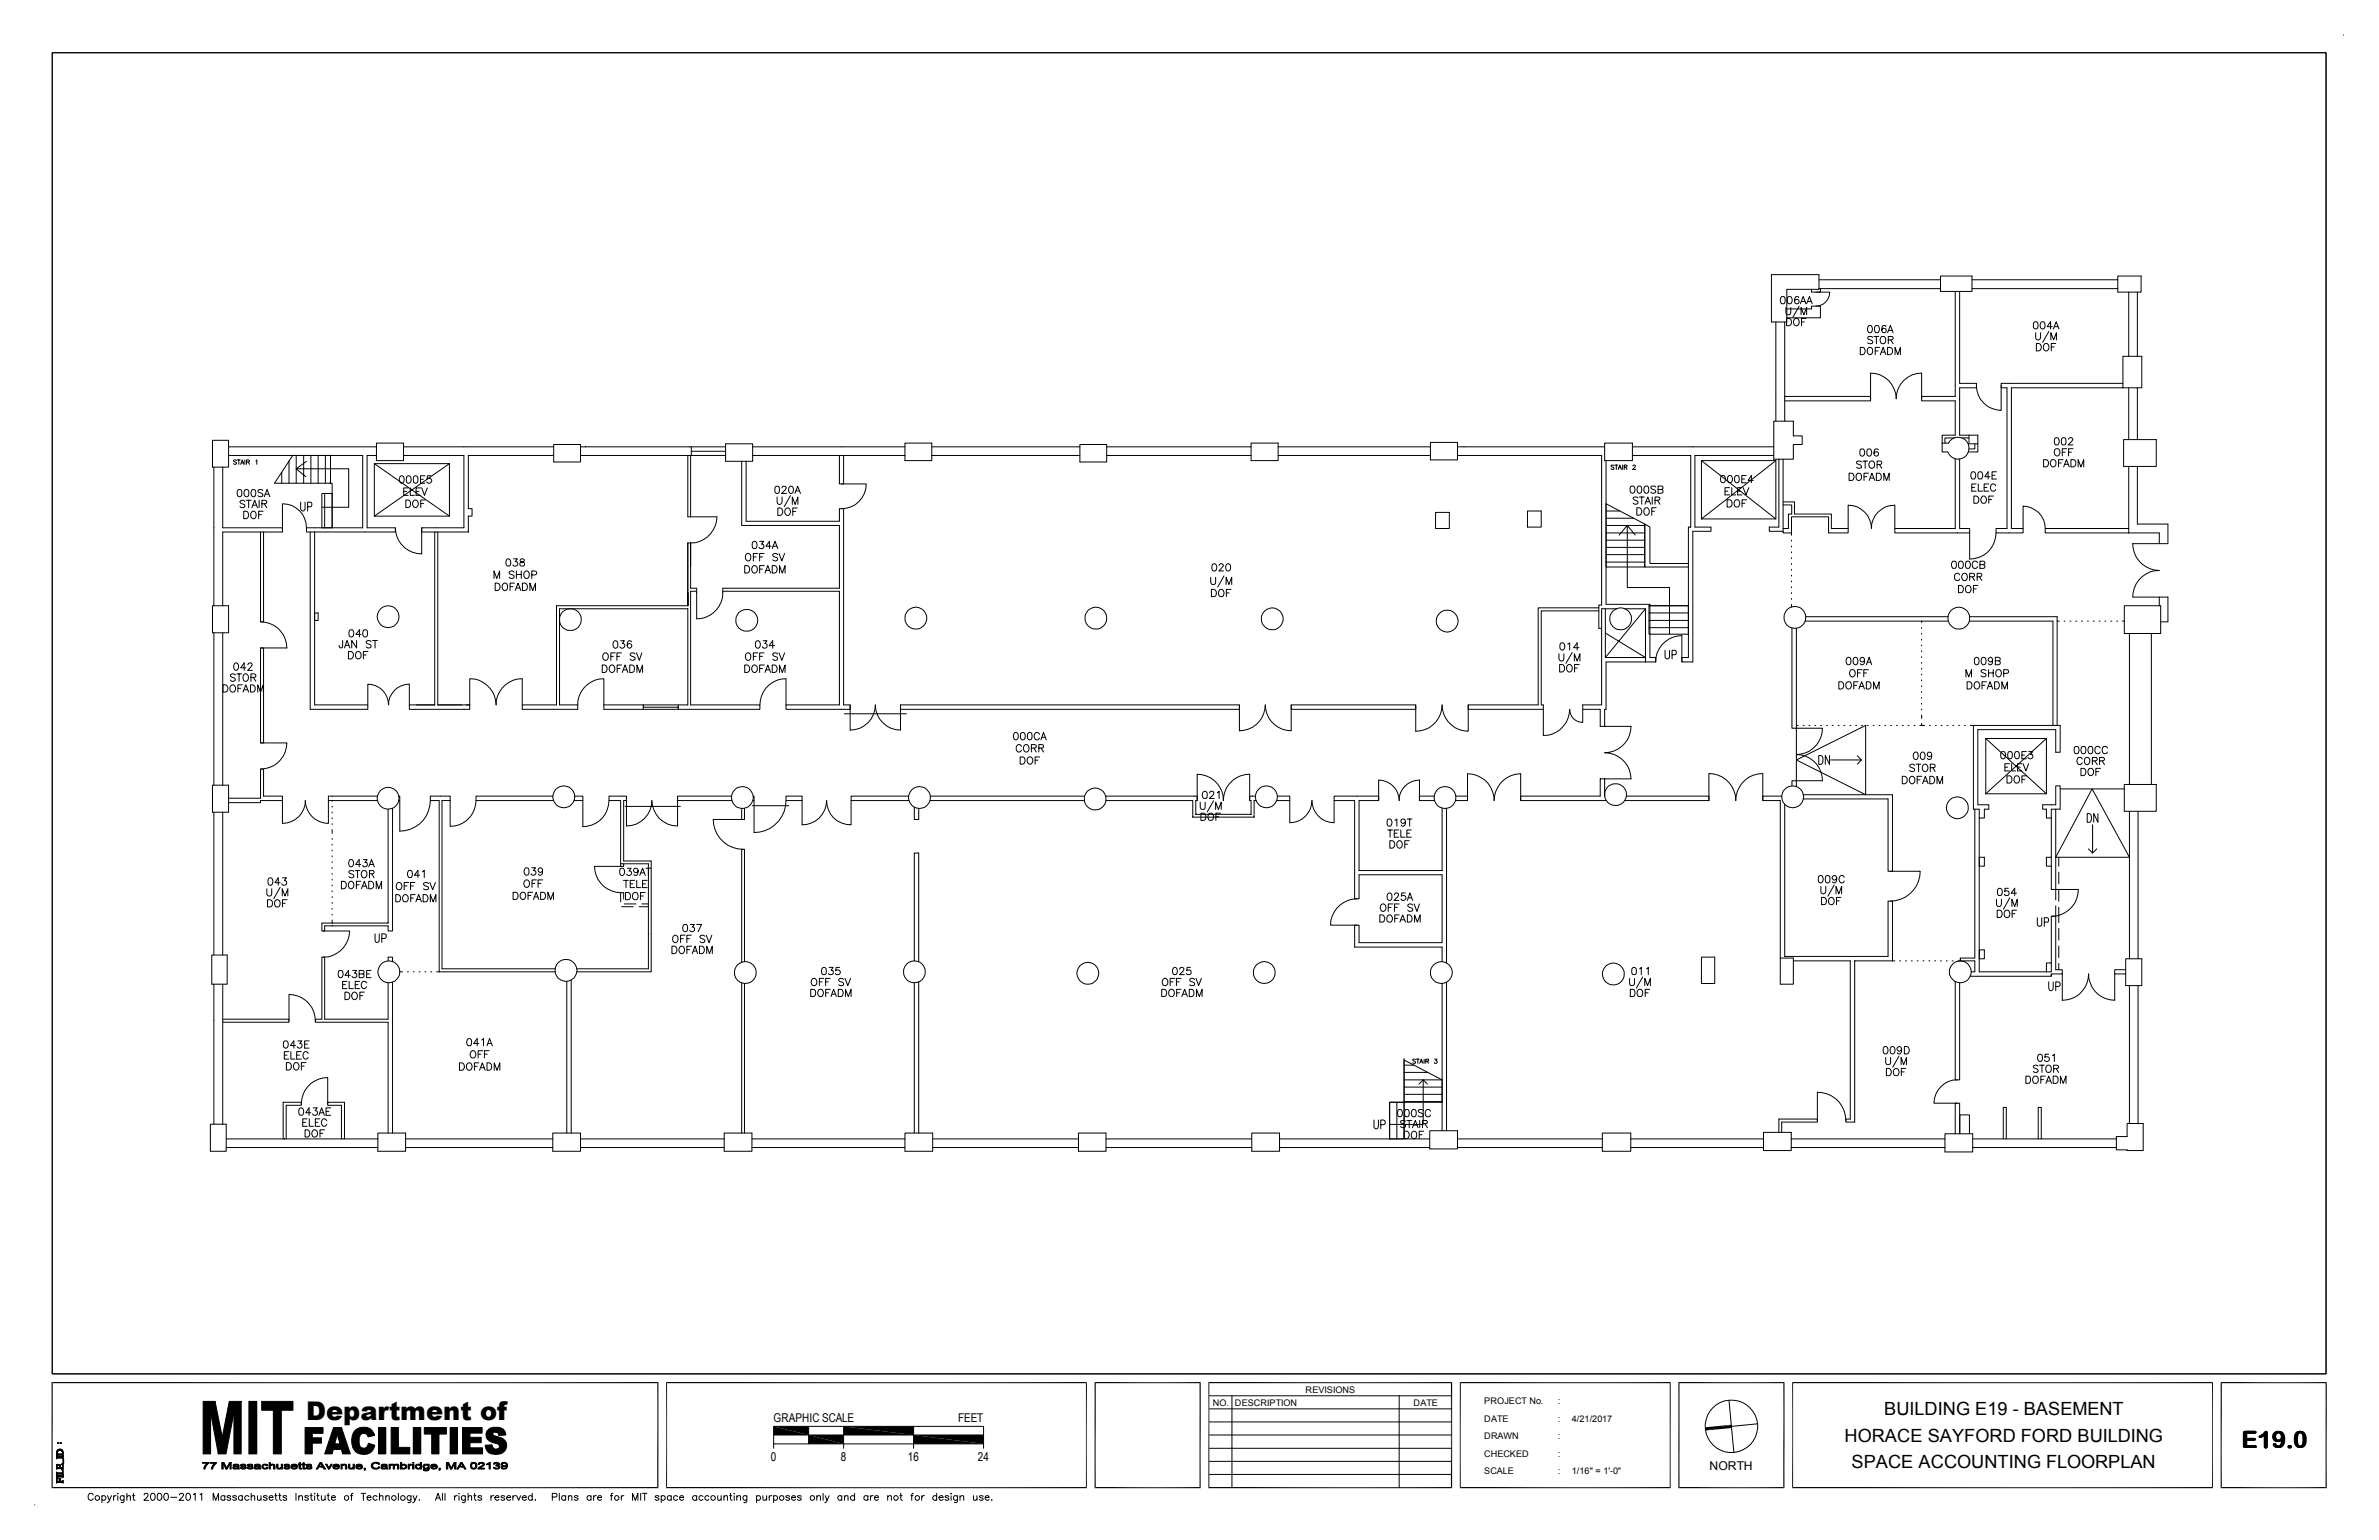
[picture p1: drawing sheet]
<svg xmlns="http://www.w3.org/2000/svg" width="432mm" height="279mm" viewBox="0 0 432 279" stroke-linecap="round" stroke-linejoin="round" font-family="sans-serif">
<defs><g id="words">
<text font-size="4.7" x="55.6" y="257.6">Department of</text>
<text font-size="4.3" x="406.8" y="262.7">E19.0</text>
<g font-size="3.3">
<text x="342" y="256.8">BUILDING E19 - BASEMENT</text>
<text x="334.8" y="261.5">HORACE SAYFORD FORD BUILDING</text>
<text x="336" y="266.3">SPACE ACCOUNTING FLOORPLAN</text>
</g>
<g font-size="2.2">
<text x="140.4" y="258">GRAPHIC SCALE</text>
<text x="173.9" y="258">FEET</text>
<text x="139.9" y="265.1">0</text>
<text x="152.6" y="265.1">8</text>
<text x="164.8" y="265.1">16</text>
<text x="177.5" y="265.1">24</text>
<text x="310.3" y="266.7">NORTH</text>
</g>
<g font-size="1.7">
<text x="220.1" y="255">NO.</text>
<text x="224.2" y="255">DESCRIPTION</text>
<text x="237" y="252.6">REVISIONS</text>
<text x="256.6" y="255">DATE</text>
<text x="269.4" y="258">DATE</text>
<text x="269.4" y="254.8">PROJECT No.</text>
<text x="282.7" y="258">:</text>
<text x="282.7" y="254.8">:</text>
<text x="285.3" y="258">4/21/2017</text>
<text x="269.4" y="261.2">DRAWN</text>
<text x="282.7" y="261.2">:</text>
<text x="269.4" y="267.5">SCALE</text>
<text x="269.4" y="264.3">CHECKED</text>
<text x="282.7" y="264.3">:</text>
<text x="282.7" y="267.5">:</text>
<text x="285.3" y="267.5">1/16&quot; = 1'-0&quot;</text>
</g>
</g></defs>
<g fill="none" stroke="#000" stroke-width=".18">
<path d="M9.5 9.6h412.7v239.7h-412.7zM425.4 6.4h.1M321.5 49.8h8.7v2.7h-5.9v5.9h-2.8zM322.3 58.4v18M323.3 53.8a.47 .47 0 0 1 .7 .3v.3a.55 .55 0 0 1-.5 .7 .82 .82 0 0 1-.2-1.3zM323.9 58.4v18M324.1 55.8v.9a.45 .45 0 0 0 .5 .4 .45 .45 0 0 0 .4-.4v-.9M324.3 57.8a.72 .72 0 0 1 .8 .3 .72 .72 0 0 1-.1 .8l-.3 .2h-.4zM324.3 56h4.5v-.5h1.6v2.2h-6.1M324.6 53.8a.45 .45 0 0 1 .6 .3 .63 .63 0 0 1 .1 .7 .63 .63 0 0 1-.7 .3l-.2-.5zM325.7 58a.62 .62 0 0 1 .8 .1 .62 .62 0 0 1-.1 .8 .62 .62 0 0 1-.8-.1 .62 .62 0 0 1 .1-.8zM326.5 54l-.1-.2a.45 .45 0 0 0-.6 .3 .72 .72 0 0 0 .3 1 .41 .41 0 0 0 .4-.4 .41 .41 0 0 0-.4-.4 .41 .41 0 0 0-.4 .4"/>
<path d="M326.6 55.5l-1.2 2.1M326.8 55.1l.5-1.3 .5 1.3M326.9 57.1v-1.3l.5 1.3 .5-1.3v1.3M327 54.7h.6M327 58.4h.5M327.8 57.8h-.8v1.3M327.9 55.1l.5-1.3 .5 1.3M328.1 54.7h.7M329.6 53h2.5a2.53 2.53 0 0 1-2.5 2.5M330.2 50.8h22M330.2 52.4h22M330.4 52.4v.6h-1.6v-.5"/>
<path d="M339.2 59.1a.42 .42 0 0 1 .6 .2 .62 .62 0 0 1 0 .7 .62 .62 0 0 1-.6 .3 .98 .98 0 0 1 0-1.2zM340.4 59.1a.45 .45 0 0 1 .6 .2 .63 .63 0 0 1 .1 .7 .63 .63 0 0 1-.7 .3l-.2-.5zM342.3 59.2v-.1a.45 .45 0 0 0-.7 .2 .72 .72 0 0 0 .3 1.1 .41 .41 0 0 0 .5-.4 .41 .41 0 0 0-.4-.5 .41 .41 0 0 0-.5 .4M342.8 59.9h.7M352.2 50.1h5.7v2.8h-5.7zM354.9 52.9v19h-6.1v.8h6.1v6.3h-2.4v1.4M355.7 52.9v16.7h3v.8h-3v8.6h1.7M357.9 50.8h26.5M357.9 52.4h26.5M369.2 58.4a.47 .47 0 0 1 .7 .2v.3a.55 .55 0 0 1-.5 .8 .91 .91 0 0 1-.2-1.3zM370.5 58.4a.47 .47 0 0 1 .6 .2l.1 .3a.55 .55 0 0 1-.5 .8 .82 .82 0 0 1-.2-1.3zM372.5 59.3h-.9l.6-.9v1.3"/>
<path d="M372.7 59.7l.5-1.3 .5 1.3M372.9 59.3h.6M384.4 50.1h4.2v2.9h-4.2zM386.4 53v11.6M387.9 53v11.6M38.6 79.9h2.9v4.9h-2.9zM321.9 76.4h3.6v2.7h1.6v1.5h-1.6v2.7h-3.6zM323.9 71.9h15.6v.8h-15.6M337.7 63h.4a.69 .69 0 0 1 .5 .7 .69 .69 0 0 1-.5 .6h-.4zM339 63.2a.59 .59 0 0 1 .9 .1 .59 .59 0 0 1-.1 .8l-.2 .2a.62 .62 0 0 1-.7-.3 .62 .62 0 0 1 .1-.8zM339.5 72.3v-4.6a4.6 4.6 0 0 1 4.7 4.6 4.6 4.6 0 0 1 4.6-4.6v4.6M339.9 61.2l-.3-.2-.6 .2 .1 .4 .5 .1 .3 .3-.1 .3-.5 .1-.3-.2"/>
<path d="M340.1 61h.9M340.4 63.7h.5M340.6 61v1.4M341.2 63h-.8v1.3M341.3 64.3l.5-1.3 .5 1.3M341.4 61.2a.63 .63 0 0 1 .9 .4 .63 .63 0 0 1-.7 .8l-.2-.2-.2-.4zM341.5 63.9h.6M342.6 63h.5a.71 .71 0 0 1 .4 .7 .71 .71 0 0 1-.4 .6h-.5zM342.6 60.4l.5-1.3 .5 1.3M342.7 61.7l.8-.1 .1-.3-.1-.2-.8-.1v1.4M343.2 61.7l.4 .7M344 64.3v-1.3l.5 1.3 .4-1.3v1.3"/>
<path d="M354.7 79.5h-1.7v.9M356.1 79.5h1.3M357.4 79h1.6v1.5h-1.6zM358.7 69.9a4.6 4.6 0 0 0 4.5 4.6v-4.6M369.5 60.4v1.1a.46 .46 0 0 0 .5 .2 .46 .46 0 0 0 .4-.4v-.9M369.6 62.3a.73 .73 0 0 1 .8 .4 .73 .73 0 0 1-.2 .9l-.6 .1zM371 62.5l.3-.2a.68 .68 0 0 1 .6 .7 .68 .68 0 0 1-.6 .7l-.4-.5zM371.9 60.1l-1.1 2M372.2 61.7v-1.3l.5 1.3 .6-1.3v1.3M372.3 62.9h.5M373 79.5a.45 .45 0 0 1 .7 .2 .63 .63 0 0 1 0 .7 .63 .63 0 0 1-.7 .3l-.1-.5zM373.1 62.3h-.8v1.4"/>
<path d="M374.3 79.5a.47 .47 0 0 1 .6 .2l.1 .3a.55 .55 0 0 1-.5 .7 .91 .91 0 0 1-.2-1.2zM375.5 79.7l.1-.2 .4-.1 .2 .4-.8 .9h.9M385.3 64.6h3.4v5.8h-3.4zM385.3 69.6h-22.1v.8h1.1v25.5h-2v.8h4.9v-.8h-2.1v-25.5h20.2M385.4 79.8h6v4.8h-6zM386.4 70.4v9.4M387.9 70.4v9.4M38.8 84.8v25.1M40.4 84.8v11h10.9v.7h-10.9v13.4M41.5 82.6h24.3v13.2h-10.2v.7h1.5M41.5 81.1h26.8M42.9 83.6l-.2-.2-.3 .2 .5 .4-.1 .2-.4-.1"/>
<path d="M43.1 83.4h.5M43.2 88.9a.45 .45 0 0 1 .7 .2v.3a.59 .59 0 0 1-.3 .7l-.5-.2v-.5zM43.3 83.4v.8M43.7 84.2l.3-.8 .3 .8M43.8 84h.4M44.2 92.8a.73 .73 0 0 1 .9 .3 .73 .73 0 0 1-.2 .9l-.7 .1zM44.4 91a.49 .49 0 0 0-.4-.3 .49 .49 0 0 0-.4 .4l.2 .3 .5 .1 .1 .4a.54 .54 0 0 1-.8 0M44.4 83.4v.8M44.5 88.9a.47 .47 0 0 1 .6 .2v.8a.41 .41 0 0 1-.4 .2 .41 .41 0 0 1-.3-.2 .96 .96 0 0 1 .1-1zM44.7 90.8h.9M44.7 83.8h.5l.1-.2-.2-.2h-.4v.8M45 83.8l.3 .4"/>
<path d="M45.1 90.8v1.3M45.7 92.1l.5-1.3 .5 1.3M45.8 88.9a.42 .42 0 0 1 .6 .2v.3a.6 .6 0 0 1-.5 .7 .84 .84 0 0 1-.1-1.2zM45.8 92.8h.1a.68 .68 0 0 1 .6 .6 .68 .68 0 0 1-.6 .7 .78 .78 0 0 1-.1-1.3zM45.9 91.7h.6M46.4 83.6l.2-.2v.8M46.9 93.4h.6M47 90.8v1.3M47.3 96.5v16.3h.5v-16.3M47.5 91.4h.8l.1-.4-.3-.2h-.6v1.3M47.7 89l-.3-.2-.6 .2 .1 .3 .7 .2 .1 .4a.56 .56 0 0 1-.9 0M47.8 92.8h-.9v1.3"/>
<path d="M48 90.1l.5-1.3 .5 1.3M48 91.4l.4 .7M48.1 89.7h.7M51.1 85.7v2M51.3 95.8v-4.4a4.3 4.3 0 0 1 4.3 4.4M52.5 83.7v4M53.1 82.6h6.9v5.1h-10.2zM53.8 85l1.7 1.5M53.8 82.6v5.1M54.6 91.1v1.1a.41 .41 0 0 0 .4 .5 .41 .41 0 0 0 .4-.5v-1.1M55.1 82.6v5.1M55.6 83.7l-1.8 1.3h9.5v7h-4.9"/>
<path d="M55.8 91.9h.7v-.7l-.7-.1v1.6M56.3 96.5v32.2h10.5v-.8h-9.7v-31.4M56.4 82.6v5.1M57.7 82.6v5.1M58.4 89.5h1.9v6.3h-1.9zM58.9 89.5v6.3M59.1 82.6v5.1M59.9 87.7h.4v1.8M60.3 89.5v6.3M67.9 84.1l13.7 9.5M68.3 80.4h4.9v3.2h-4.9zM68.3 82.6h-1.7v13.2h5.2v.7h-14.7"/>
<path d="M71.8 95.8a4.8 4.8 0 0 0 4.7 4.7v-4.7M72.7 86.4a.37 .37 0 0 1 .6 .2 .69 .69 0 0 1-.4 1.1 .84 .84 0 0 1-.2-1.3zM73.2 82.6h11v13.2h-7.7v.7h8.5v-2.9h.7v-1.3h-.7v-9.7h15.5M73.2 81.1h27.3M73.3 89.2h.5M73.7 90.7a.71 .71 0 0 1 .8 .5 .71 .71 0 0 1-.4 .9h-.4zM73.9 86.4a.4 .4 0 0 1 .6 .2 .62 .62 0 0 1 .1 .7 .62 .62 0 0 1-.7 .3l-.2-.5zM74.1 88.5h-.8v1.4h.8M74.5 88.5v1.4h.7M75.1 90.8a.66 .66 0 0 1 .9 .5 .66 .66 0 0 1-.5 .8 .71 .71 0 0 1-.6-.5 .71 .71 0 0 1 .2-.8zM75.2 86.4a.4 .4 0 0 1 .6 .2l.1 .3a.59 .59 0 0 1-.4 .8l-.4-.3v-.8zM75.5 89.2h.5"/>
<path d="M76.3 87h.5M76.4 88.5h-.9v1.4h.9M76.4 91.4h.5M76.5 88.5l.5 1.4 .6-1.4M77.1 86.3h-.8v1.4h.8M77.2 90.7h-.8v1.4M78.2 86.3h-.6l-.1 .6a.48 .48 0 0 1 .7 0 .48 .48 0 0 1 0 .7 .48 .48 0 0 1-.7-.2M78.9 96.5v31.4M79.5 96.5v31.4h5.8v-4.8a4.8 4.8 0 0 1 4.7 4.8 4.7 4.7 0 0 1 4.8-4.8v4.8M81.6 84.1v9.5h-13.7M81.6 84.1h-13.7v9.5M81.6 84.1l-13.7 9.5"/>
<path d="M100.5 80.6h4.9v3.2h-4.9zM105.4 81.1h20.1v1.5h-20.1M124.8 82.6v11.2h5.3a4.8 4.8 0 0 1-5.3 4.7v11.4v-2.4M125.3 82.6v11.2M125.5 81.1h6.2M125.5 82.6h6.2M125.5 81.9h6.2M131.7 80.5h4.9v3.2h-4.9zM134.6 83.7v11.6h17.8v11.4h-21.2a4.8 4.8 0 0 1-4.8 5.6v-5.6h-1.1v-8.2v4.2M135.4 83.7v10.9h17v-2.3h.7v35.6h1.2v.8h-11.6v-.8h9.7v-20.6h-21.2M136.6 81.1h27.7M136.6 82.6h27.7"/>
<path d="M136.7 98.3a.4 .4 0 0 1 .6 .2 .62 .62 0 0 1 .1 .7 .62 .62 0 0 1-.7 .3l-.2-.5zM137.9 98.2h.7l-.4 .5a.44 .44 0 0 1 .4 .7 .44 .44 0 0 1-.8 0v-.1M140 99.1h-1l.7-.9v1.3M140.2 99.5l.5-1.3 .5 1.3M140.3 99.1h.7M140.8 88.3l.3-.1a.72 .72 0 0 1 .4 .7 .72 .72 0 0 1-.5 .6l-.3-.2v-.9zM141.1 90.2v1.1a.46 .46 0 0 0 .5 .2 .46 .46 0 0 0 .3-.4v-.9M141.2 92.2a.73 .73 0 0 1 .8 .3 .73 .73 0 0 1-.2 .9l-.6 .1zM141.9 88.5l.3-.3 .4 .1 .1 .1-.2 .5-.6 .6h.8M142.6 92.4l.2-.2a.68 .68 0 0 1 .7 .6 .68 .68 0 0 1-.7 .7l-.3-.5zM143.3 88.3l.3-.1a.71 .71 0 0 1 .4 .7 .71 .71 0 0 1-.5 .6 .84 .84 0 0 1-.2-1.2zM143.5 89.9l-1.2 2"/>
<path d="M143.8 91.5v-1.3l.5 1.3 .5-1.3v1.3M143.9 92.8h.5M144.3 89.5l.5-1.3 .5 1.3M144.4 89.1h.7M144.7 92.2h-.8v1.3M152.4 82.6v5.2h.7v-5.2M152.7 87.8h4.5a4.5 4.5 0 0 1-4.5 4.5M164.3 80.4h4.8v3.2h-4.8zM169.1 81.1h26.9M169.1 82.6h26.9M196 80.6h4.9v3.2h-4.9zM200.9 81.1h26.2"/>
<path d="M200.9 82.6h26.2M227.1 80.4h4.9v3.2h-4.9zM232 81.1h27.6M232 82.6h27.6M259.6 80.3h4.9v3.1h-4.9zM260.6 93h2.5v2.9h-2.5zM264.5 82.6h26.2v27.2h-.5v4.2h.5v-3.6h2.8M264.5 81.1h26.8M277.2 92.7h2.5v2.9h-2.5zM291.3 80.4h5v3.2h-5zM291.5 91.4l7 3.7v7.8h-7zM291.5 83.6v26h8v9.7h1v.8h-1.8"/>
<path d="M291.5 95.3h7M291.5 92.7h2.5M291.5 94h5M291.5 96.7h7M291.5 98h7M291.5 99.3h7M292.9 84.5l-.2-.1-.3 .1 .5 .4v.2l-.5-.1M293.1 84.4h.5M293.4 84.4v.8M293.7 85.2l.3-.8 .3 .8M293.8 84.9h.4M293.9 97.1l1.5-1.8v11.3h7.6v8.5"/>
<path d="M294.5 84.4v.8M294.8 84.8l.4-.1 .1-.2-.5-.1v.8M295.1 84.8l.2 .4M295.4 95.3l1.4 1.8M296 88.2a.45 .45 0 0 1 .7 .2 .6 .6 0 0 1 0 .8 .6 .6 0 0 1-.7 .2l-.1-.5zM296.3 82.6h10.6v13h-.4v23.7h-1.2v.8h2v-23.7h3.3v-.8h-3v-13h14.3M296.3 81.1h25.6M296.4 84.5a.22 .22 0 0 1 .3-.1 .22 .22 0 0 1 .1 .3l-.5 .5h.6M297.1 92.1a.73 .73 0 0 1 .8 .4 .73 .73 0 0 1-.2 .9l-.6 .1zM297.3 88.2a.47 .47 0 0 1 .6 .2l.1 .3a.55 .55 0 0 1-.5 .8 .91 .91 0 0 1-.2-1.3zM297.3 90.3l-.3-.1-.6 .1 .1 .3 .8 .4v.3a.54 .54 0 0 1-.9 0M297.6 90.2h.8"/>
<path d="M298 90.2v1.3M298.6 88.2a.47 .47 0 0 1 .6 .2l.1 .3a.55 .55 0 0 1-.6 .8 .82 .82 0 0 1-.1-1.3zM298.6 92.2a.66 .66 0 0 1 .8 .4 .66 .66 0 0 1-.4 .9 .71 .71 0 0 1-.7-.5 .71 .71 0 0 1 .3-.8zM298.6 91.5l.5-1.3 .5 1.3M298.7 91h.7M299.8 92.8h.5M299.9 90.2v1.3M300.4 90.8l.8-.1 .1-.3-.1-.2h-.8v1.3M300.5 88.3l-.3-.1-.6 .1 .2 .4 .6 .3 .1 .3a.56 .56 0 0 1-.9 0M300.6 92.1h-.8v1.4M300.8 90.8l.5 .7M300.9 88.8l.9-.1v-.4l-.9-.1v1.3l.9-.1v-.4l-.3-.2"/>
<path d="M308.8 83.6l13.5 10.5M312.5 86.3a.45 .45 0 0 1 .6 .2 .6 .6 0 0 1 .1 .8 .6 .6 0 0 1-.7 .2l-.2-.5zM313.1 89.1h.5M313.5 90.7h.4a.71 .71 0 0 1 .5 .6 .71 .71 0 0 1-.5 .7h-.4zM313.7 86.3a.45 .45 0 0 1 .7 .2 .6 .6 0 0 1 0 .8 .6 .6 0 0 1-.7 .2l-.1-.5zM313.9 88.5h-.8v1.3h.8M314.3 88.5v1.3h.7M314.9 90.8a.62 .62 0 0 1 .8 .2 .62 .62 0 0 1-.1 .8 .62 .62 0 0 1-.8-.1 .62 .62 0 0 1 .1-.9zM315 86.3a.47 .47 0 0 1 .6 .2l.1 .3a.55 .55 0 0 1-.5 .8 .91 .91 0 0 1-.2-1.3zM315.4 89.1h.5M316.1 86.9h.6M316.2 88.5h-.8v1.3h.8"/>
<path d="M316.2 91.3h.5M316.4 88.5l.5 1.3 .5-1.3M316.9 86.3h-.8v1.3h.8M317 90.7h-.8v1.3M318.2 87.2h-.9l.6-.9v1.3M322.3 83.6v10.5h-13.5M322.3 83.6h-13.5v10.5M322.3 83.6l-13.5 10.5M322.9 83.3v12.3h-1.8v.8h2.5M323.6 96.4v.3h1.6M323.6 91.1h2.1v2.2h6.7v2.6h3v.8h-3.5v-2.9h-6.7v2.9M323.6 91.6h1.6v1.7h-.6v2.6h-1"/>
<path d="M323.6 83.3v13.1M325.2 96.7v.4M325.2 98v.2M325.2 99.1v.1M335.4 95.9v-4.2a4.3 4.3 0 0 1 4.3 4.2 4.2 4.2 0 0 1 4.2-4.2v4.2M335.6 85.9a.72 .72 0 0 1 .9 .3 .72 .72 0 0 1-.2 .9l-.7 .1zM337 86a.53 .53 0 0 1 .7 0 .53 .53 0 0 1 .2 .7 .53 .53 0 0 1-.7 .4 .53 .53 0 0 1-.3-.7zM337.7 81.5a.45 .45 0 0 1 .7 .2 .66 .66 0 0 1-.5 1.1l-.3-.3v-.5zM337.9 83.8l-.4-.1-.5 .1 .1 .4 .7 .3 .1 .3-.2 .1a.6 .6 0 0 1-.7-.1M338.1 83.7h.9M338.3 86.5h.5M338.5 83.7v1.3"/>
<path d="M339 81.5a.45 .45 0 0 1 .6 .2 .66 .66 0 0 1-.4 1.1l-.3-.3-.1-.5zM339.1 85.9h-.8v1.3M339.3 87.2l.5-1.3 .5 1.3M339.3 83.8a.63 .63 0 0 1 1 .4 .63 .63 0 0 1-.7 .8l-.3-.2-.1-.3zM339.5 86.7h.6M340.6 85.9h.4a.71 .71 0 0 1 .5 .6 .71 .71 0 0 1-.5 .7h-.4zM340.7 84.3l.8-.1v-.4l-.8-.1v1.3M340.9 81.6l-.1-.1a.47 .47 0 0 0-.6 .2l-.1 .3a.52 .52 0 0 0 .5 .8 .41 .41 0 0 0 .4-.4 .41 .41 0 0 0-.4-.5 .41 .41 0 0 0-.5 .4M341.1 84.3l.4 .7M341.9 87.2v-1.3l.5 1.3 .5-1.3v1.3M352.5 80.4h1.2a1.99 1.99 0 0 1 3-.5 1.99 1.99 0 0 1-.2 3.1 1.99 1.99 0 0 1-3-1h-1zM354.9 83.2v12.7h-11v.8h13.6v-.8h-1.8v-12.6"/>
<path d="M357.5 96.7v4.7a4.7 4.7 0 0 0 4.8-4.7M357.9 85.6a.45 .45 0 0 1 .6 .3 .63 .63 0 0 1 .1 .7 .63 .63 0 0 1-.7 .3l-.2-.5zM357.9 88.4h.5M358.3 90h.4a.71 .71 0 0 1 .5 .7 .71 .71 0 0 1-.5 .6h-.4zM358.4 80.5v.9h-1M358.7 87.8h-.8v1.3h.8M359 80.5v1.5h-1.7M359.1 87.8v1.3h.7M359.2 85.6a.45 .45 0 0 1 .6 .3 .63 .63 0 0 1 0 .7 .63 .63 0 0 1-.6 .3l-.2-.5zM359.8 90.1l.1-.1a.64 .64 0 0 1 .7 .7 .64 .64 0 0 1-.8 .6l-.3-.5v-.3zM360.1 88.4h.5M361 87.8h-.9v1.3h.9"/>
<path d="M361 90.6h.5M361.2 86.5h-.9l.5-.9v1.3M361.6 86.2h.5M361.8 90h-.8v1.3M362.2 88.1a.48 .48 0 0 0-.5-.3 .48 .48 0 0 0-.4 .5 .53 .53 0 0 0 .2 .7 .53 .53 0 0 0 .7-.2M362.4 85.6h-.8v1.3h.8M367.2 95.9v-4.1a4 4 0 0 1 4 4.1M370.9 83.4h.4a.68 .68 0 0 1 .5 .7 .68 .68 0 0 1-.5 .6h-.4zM372.3 83.6l.1-.2a.64 .64 0 0 1 .8 .6 .64 .64 0 0 1-.7 .7l-.3-.5zM373 81.6a.6 .6 0 0 1 .8 .1 .6 .6 0 0 1 0 .8 .6 .6 0 0 1-.9-.1 .6 .6 0 0 1 .1-.8zM373.6 84h.5M374.3 82h.5"/>
<path d="M374.4 83.4h-.8v1.3M374.6 84.7l.5-1.3 .5 1.3M374.7 84.2h.7M375.1 81.4h-.8v1.3M375.5 82h.5M375.9 83.4h.4a.7 .7 0 0 1 .5 .7 .7 .7 0 0 1-.5 .6h-.4zM376.3 81.4h-.8v1.3M377.2 84.7v-1.3l.5 1.3 .5-1.3v1.3M386.4 95.9h-15.2v.8h15.2M386.4 84.6v12.1M387.9 84.6v10.5h5.6v3.5h-1.6v-1.9h-5.5M391.9 98.6h-4.8a4.9 4.9 0 0 0 4.8 4.9 4.8 4.8 0 0 0-4.8 4.8h4.8"/>
<path d="M38.6 109.9h2.9v4.9h-2.9zM38.8 114.8v27.7M40.4 114.8v27.7M47.3 117.6h.5v17.2h-.5zM47.3 112.8a4.7 4.7 0 0 1 4.8 4.8h-4.8M57.1 111.2h.6v1.4h-.6zM62.2 116.2l-.1 1.2-.3 .2-.2-.5M62.5 117.6l.5-1.4 .5 1.4M62.7 117.1h.6M63.2 118.2h.5a.74 .74 0 0 1 .5 .7 .74 .74 0 0 1-.5 .6h-.5zM63.5 114.3a.45 .45 0 0 1 .6 .2 .66 .66 0 0 1-.4 1.1l-.3-.3-.1-.5zM64.6 118.4l.2-.1a.66 .66 0 0 1 .8 .4 .66 .66 0 0 1-.4 .8 .71 .71 0 0 1-.6-1.1z"/>
<path d="M64.7 116.2v1.4l-.9-1.4v1.4M65.5 115.1h-.9l.6-.8v1.3M66 118.8h.5M66 114.3a.47 .47 0 0 1 .7 .2v.8a.41 .41 0 0 1-.4 .3 .41 .41 0 0 1-.4-.3 .96 .96 0 0 1 .1-1zM66.8 118.2h-.8v1.3M67.4 116.4a.49 .49 0 0 0-.5-.2 .49 .49 0 0 0-.4 .3l.2 .3 .5 .2 .2 .3a.54 .54 0 0 1-.9 0M67.6 116.2h.9M68.1 116.2v1.4M89.7 104.9v-1.3l.5 1.3 .5-1.3v1.3M89.9 105.8a.73 .73 0 0 1 .8 .4 .73 .73 0 0 1-.2 .9h-.6zM91.4 105.9l.1-.1a.68 .68 0 0 1 .6 .7 .68 .68 0 0 1-.6 .6 .78 .78 0 0 1-.1-1.2zM92 101.5a.37 .37 0 0 1 .6 .1 .64 .64 0 0 1 .1 .7 .64 .64 0 0 1-.5 .4h-.2a.92 .92 0 0 1 0-1.2z"/>
<path d="M92.6 106.4h.5M93.2 101.4h.7l-.4 .5a.45 .45 0 0 1 .5 .6 .45 .45 0 0 1-.8 .2l-.1-.2M93.3 103.8a.49 .49 0 0 0-.5-.2 .49 .49 0 0 0-.4 .3l.3 .3 .5 .2 .1 .3a.54 .54 0 0 1-.9 0M93.4 105.8h-.8v1.3M93.5 107.1l.5-1.3 .5 1.3M93.7 103.6v1.3M93.7 104.2h.9M93.7 106.7h.7M94.5 101.5v.4l.3 .1a.36 .36 0 0 1 .4 .3 .36 .36 0 0 1-.3 .4h-.4l-.1-.2a.6 .6 0 0 1 .7-.6l.1-.3a.44 .44 0 0 0-.7-.1zM94.6 103.6v1.3M94.8 105.8h.5a.74 .74 0 0 1 .4 .7 .74 .74 0 0 1-.4 .6h-.5zM95.2 103.8l.3-.2a.68 .68 0 0 1 .6 .7 .68 .68 0 0 1-.6 .6l-.4-.5z"/>
<path d="M96.2 107.1v-1.3l.5 1.3 .5-1.3v1.3M96.5 104.3l.8-.1 .1-.4-.3-.2h-.6v1.3M109.5 118.7l.1-.2a.66 .66 0 0 1 .9 .5 .66 .66 0 0 1-.5 .8 .71 .71 0 0 1-.5-1.1zM110.9 119.1h.4M111.5 116.3a.41 .41 0 0 1 .6 .2v.8a.41 .41 0 0 1-.4 .3 .41 .41 0 0 1-.4-.3 .96 .96 0 0 1 .2-1zM111.7 118.4h-.8v1.4M112 119.1h.5M112.6 116.2h.7l-.4 .6a.44 .44 0 0 1 .4 .6 .44 .44 0 0 1-.8-.1M112.8 118.4h-.8v1.4M114.6 116.5v-.2a.4 .4 0 0 0-.7 .2 .67 .67 0 0 0 .4 1.1 .42 .42 0 0 0 .4-.4 .42 .42 0 0 0-.4-.4 .42 .42 0 0 0-.5 .3M115.3 118.7a.45 .45 0 0 0-.6-.3 .45 .45 0 0 0-.3 .5l.7 .3 .2 .4a.56 .56 0 0 1-.9 0M115.5 118.4l.5 1.4 .5-1.4"/>
<path d="M124.8 109.9h-23.8v18h-6.2v.8h10.1v-.8M126.4 107.3h-1.1v20.6h12.6v.8h-28.3v-.8M135.2 102.6h.4a.74 .74 0 0 1 .5 .7 .74 .74 0 0 1-.5 .7h-.4zM135.4 118.7l.3-.3a.68 .68 0 0 1 .6 .7 .68 .68 0 0 1-.6 .7l-.4-.5zM135.4 100.6l.3-.2a.68 .68 0 0 1 .6 .7 .68 .68 0 0 1-.6 .7l-.4-.5zM136.6 102.8l.1-.1a.66 .66 0 0 1 .8 .4 .66 .66 0 0 1-.4 .9 .71 .71 0 0 1-.5-1.2zM136.7 119.1h.5M136.7 101h.5M137.3 116.3a.4 .4 0 0 1 .6 .2 .62 .62 0 0 1 .1 .8 .62 .62 0 0 1-.7 .2l-.2-.5zM137.5 118.4h-.8v1.4M137.5 100.4h-.8v1.4M137.9 119.1h.5"/>
<path d="M137.9 101h.5M137.9 103.3h.5M138.5 116.2h.7l-.4 .6a.44 .44 0 0 1 .4 .6 .44 .44 0 0 1-.8-.1M138.7 118.4h-.8v1.4M138.7 100.4h-.8v1.4M138.7 102.6h-.8v1.4M138.9 104l.5-1.4 .5 1.4M139 103.5h.7M140.2 102.6a.73 .73 0 0 1 .8 .4 .73 .73 0 0 1-.2 .9l-.6 .1zM140.6 117.1h-1l.7-.9v1.4M141.1 118.7a.49 .49 0 0 0-.4-.3 .49 .49 0 0 0-.4 .4l.2 .2 .5 .2 .1 .4a.54 .54 0 0 1-.8 0M141.1 100.6a.49 .49 0 0 0-.4-.2 .49 .49 0 0 0-.4 .4l.2 .2 .5 .2 .1 .4a.54 .54 0 0 1-.8 0"/>
<path d="M141.4 118.4l.5 1.4 .5-1.4M141.4 100.4l.5 1.4 .5-1.4M141.5 104v-1.4l.5 1.4 .5-1.4v1.4M219.8 104.7v1a.45 .45 0 0 0 .4 .3 .45 .45 0 0 0 .4-.3v-1M219.9 106.9h.4a.71 .71 0 0 1 .5 .7 .71 .71 0 0 1-.5 .6h-.4zM220.1 102.4a.4 .4 0 0 1 .7 .1 .63 .63 0 0 1 0 .8 .63 .63 0 0 1-.7 .2l-.1-.5zM221.3 107.1a.6 .6 0 0 1 .8 .1 .6 .6 0 0 1-.1 .9 .6 .6 0 0 1-.8-.1 .6 .6 0 0 1 .1-.9zM221.3 102.6l.2-.3h.3l.2 .4-.8 .9h.9M222.2 104.5l-1.2 2M222.5 106v-1.3l.6 1.3 .5-1.3v1.3M222.6 107.6h.5M222.7 102.4a.41 .41 0 0 1 .6 .1l.1 .3a.55 .55 0 0 1-.6 .8 .79 .79 0 0 1-.1-1.2z"/>
<path d="M223.4 106.9h-.8v1.3M283 118.6v1.1a.43 .43 0 0 0 .5 .2 .43 .43 0 0 0 .3-.4v-.9M283.3 116.7a.45 .45 0 0 1 .6 .2 .6 .6 0 0 1 .1 .7 .6 .6 0 0 1-.7 .3l-.2-.5zM284.6 116.9l.3-.3v1.3M285.4 118.4l-1.2 2M285.7 119.9v-1.3l.6 1.3 .5-1.3v1.3M286.6 117.5h-1l.7-.9v1.3M290.2 110.8h-10.5v17.1h.4v5.5a4.7 4.7 0 0 0 4.8-4.7 2.31 2.31 0 0 0 2.4 2.4v-3.2h3.4v-13.9M290.2 110.3h-11v17.6h-12.7v.8h13.6M291.4 114.9l7.3 4.4h-7.3M291.4 110.4v8.9M291.5 100.6h7"/>
<path d="M291.5 102h7M294.9 110.4h3.8M298.7 110.4v9.7M298.7 110.4l-7.3 8.9M299.3 109.9h7.2v5.2h-7.2zM299.3 109.9h7.2M299.3 111.2h7.2M299.3 112.6h7.2M299.3 113.9h7.2M302.2 118v1.1a.4 .4 0 0 0 .4 .5 .4 .4 0 0 0 .4-.5v-1.1M303.5 118.8l.7-.1v-.6l-.7-.1v1.5M306.5 102.2h-7v-6.6l-1-.5v7.8h8"/>
<path d="M325.2 100.1v.2M325.2 101.2v.1M325.2 102.2v.2M325.2 103.3v.2M325.2 104.4v.1M325.2 105.4v.2M325.2 106.5v.1M325.2 107.5v.2M325.2 108.6v.2M325.2 109.6v.5M325.2 113.9v18.2h.9v-.5M326.1 114v17.6"/>
<path d="M327.7 112.7h25.9M327.7 111.9h25.9M335.3 119.3a.41 .41 0 0 1 .6 .2v.9a.41 .41 0 0 1-.4 .2 .41 .41 0 0 1-.3-.2 .96 .96 0 0 1 .1-1.1zM336.5 119.3a.37 .37 0 0 1 .6 .2 .69 .69 0 0 1-.4 1.1 .84 .84 0 0 1-.2-1.3zM338.4 119.7a.41 .41 0 0 1-.6 .3 .41 .41 0 0 1-.1-.6 .41 .41 0 0 1 .7 .1v.2a.61 .61 0 0 1-.5 .9l-.2-.2M348.8 112.7v.2M348.8 113.8v.2M348.8 114.9v.2M348.8 116v.1M348.8 117v.2M348.8 118.1v.1M348.8 119.1v.2"/>
<path d="M354.4 101.9a.47 .47 0 0 1 .6 .2l.1 .3a.55 .55 0 0 1-.5 .7 .82 .82 0 0 1-.2-1.2zM355.5 106.2a.73 .73 0 0 1 .8 .4 .73 .73 0 0 1-.2 .9h-.6zM355.6 101.9a.45 .45 0 0 1 .7 .2 .63 .63 0 0 1 0 .7 .63 .63 0 0 1-.7 .3l-.1-.5zM355.7 104.3a.53 .53 0 0 0-.7-.2 .53 .53 0 0 0-.2 .7 .48 .48 0 0 0 .3 .5 .48 .48 0 0 0 .6-.3M356.2 104.2a.62 .62 0 0 1 .9 .1 .62 .62 0 0 1-.1 .9 .62 .62 0 0 1-.9-.1 .62 .62 0 0 1 .1-.9zM356.9 101.9a.45 .45 0 0 1 .6 .2 .63 .63 0 0 1 .1 .7 .63 .63 0 0 1-.7 .3l-.2-.5zM357 106.3a.63 .63 0 0 1 .7 .3 .63 .63 0 0 1-.1 .8 .6 .6 0 0 1-.8-.1 .6 .6 0 0 1 .1-.9zM357.5 112.7h15.1v18.9M357.5 104.6l.9-.1v-.4l-.9-.1v1.3M357.5 111.9h15.9v19.7M358 104.6l.4 .7M358.2 106.8h.5"/>
<path d="M358.5 119.3a.41 .41 0 0 1 .7 .2v.9a.41 .41 0 0 1-.4 .2 .41 .41 0 0 1-.4-.2v-.6zM358.9 104.6l.8-.1v-.4l-.8-.1v1.3M358.9 102.1a.55 .55 0 0 0-.7-.2 .55 .55 0 0 0-.2 .7 .51 .51 0 0 0 .4 .5 .51 .51 0 0 0 .5-.3M359 106.2h-.8v1.3M359.3 104.6l.4 .7M359.4 102.4l.8-.1v-.4l-.8-.1v1.3l.8-.1v-.4l-.2-.2M359.8 119.3a.41 .41 0 0 1 .6 .2v.9a.41 .41 0 0 1-.4 .2 .41 .41 0 0 1-.3-.2 .96 .96 0 0 1 .1-1.1zM361.7 119.7a.41 .41 0 0 1-.6 .3 .41 .41 0 0 1-.1-.6 .41 .41 0 0 1 .6 .1l.1 .2a.61 .61 0 0 1-.5 .9l-.3-.2M362.2 119.9l.7-.1 .1-.4-.8-.1v1.3l.8-.1v-.5l-.2-.1M373.4 112.7h.4M374.6 112.7h.2M375.7 112.7h.2"/>
<path d="M376.8 112.7h.1M377.8 112.7h.2M378.9 112.7h.2M379.9 112.7h.2M381 112.7h.2M382.1 112.7h.1M383.1 112.7h.2M384.2 112.7h.1M385.2 112.7h.4M385.6 109.9h6.6v5h-6.6zM386.5 114.9v27.4M390.5 114.9v27.4"/>
<path d="M391.9 109.9v-1.6h1.6v4.5h-1.3M40.5 124.2a.73 .73 0 0 1 .8 .4 .73 .73 0 0 1-.2 .9l-.6 .1zM41.9 124.5l.2-.3a.64 .64 0 0 1 .7 .8 .64 .64 0 0 1-.8 .5l-.3-.4zM42.6 120.4a.37 .37 0 0 1 .6 .1 .69 .69 0 0 1-.4 1.1 .84 .84 0 0 1-.2-1.2zM42.7 122.5a.45 .45 0 0 0-.5-.3 .45 .45 0 0 0-.3 .5l.7 .3 .1 .4a.56 .56 0 0 1-.9 0M43 122.3h.9M43.2 124.9h.5M43.4 122.3v1.3M44 124.2h-.8v1.4M44.1 125.6l.5-1.4 .5 1.4M44.2 122.5l.1-.2a.66 .66 0 0 1 .8 .5 .66 .66 0 0 1-.4 .8 .71 .71 0 0 1-.5-1.1zM44.3 125.1h.7"/>
<path d="M44.6 121.2h-.9l.6-.9v1.3M45 120.6l.3-.3h.2l.3 .2-.2 .5-.6 .6h.8M45.5 124.2h.4a.71 .71 0 0 1 .4 .7 .71 .71 0 0 1-.4 .7h-.4zM45.6 122.9h.7l.1-.4-.3-.2h-.5v1.3M46 122.9l.4 .7M46.8 125.6v-1.4l.5 1.4 .5-1.4v1.4M47.3 134.8h4.8a4.8 4.8 0 0 1-4.8 4.7M66.8 127.9v-3.8a3.8 3.8 0 0 1 3.7 3.8 3.8 3.8 0 0 1 3.8-3.8v3.8M75.6 127.9h3.3M78.9 127.9h-4.6v.8h11v-.8h-.7M104.9 127.9a4.7 4.7 0 0 1 4.7-4.8v4.8M104.9 127.9h-3.3v-17.5h23.2v17.5h-15.2"/>
<path d="M109.3 120.7h.5a.74 .74 0 0 1 .4 .6 .74 .74 0 0 1-.4 .7h-.5zM110.7 120.9l.3-.2a.68 .68 0 0 1 .6 .6 .68 .68 0 0 1-.6 .7l-.4-.5zM112 121.3h.5M112.8 120.7h-.8v1.3M112.9 122l.6-1.3 .5 1.3M113.2 121.5h.6M114.3 120.7a.71 .71 0 0 1 .8 .4 .71 .71 0 0 1-.4 .9h-.4zM115.6 122v-1.3l.5 1.3 .5-1.3v1.3M116.8 127.9v.8M116.8 128.3h6.3M123.1 127.9v.8M135.2 120.7h.4a.74 .74 0 0 1 .5 .6 .74 .74 0 0 1-.5 .7h-.4z"/>
<path d="M136.6 120.9l.1-.2a.66 .66 0 0 1 .8 .5 .66 .66 0 0 1-.4 .8 .71 .71 0 0 1-.5-1.1zM137.9 121.3h.5M137.9 127.9a4.7 4.7 0 0 1 4.8-4.8v4.8M138.7 120.7h-.8v1.3M138.9 122l.5-1.3 .5 1.3M139 121.5h.7M140.2 120.7a.73 .73 0 0 1 .8 .3 .73 .73 0 0 1-.2 .9l-.6 .1zM141.5 122v-1.3l.5 1.3 .5-1.3v1.3M153.2 129.5h11.3M154.3 127.9v4.6a4.6 4.6 0 0 0 4.6-4.6 4.6 4.6 0 0 0 4.5 4.6v-4.6M163.4 127.9h61.6v.8h-61.6zM184.1 133a.4 .4 0 0 1 .6 .1 .62 .62 0 0 1 .1 .8 .62 .62 0 0 1-.7 .3l-.2-.6z"/>
<path d="M185.2 137.3h.4a.68 .68 0 0 1 .5 .7 .68 .68 0 0 1-.5 .6h-.4zM185.4 133a.4 .4 0 0 1 .6 .1 .62 .62 0 0 1 .1 .8 .62 .62 0 0 1-.7 .3l-.2-.6zM185.4 135.4a.48 .48 0 0 0-.6-.3 .48 .48 0 0 0-.4 .5v.3a.48 .48 0 0 0 .4 .5 .48 .48 0 0 0 .6-.3M185.9 135.3l.2-.2a.68 .68 0 0 1 .7 .7 .68 .68 0 0 1-.7 .6l-.3-.5zM186.6 137.5l.2-.2a.66 .66 0 0 1 .7 .7 .66 .66 0 0 1-.7 .6l-.4-.5zM186.6 133a.41 .41 0 0 1 .7 .1v.9a.41 .41 0 0 1-.4 .2 .41 .41 0 0 1-.4-.2v-.5zM187.2 135.7h.8v-.5l-.8-.1v1.3M187.7 135.7l.4 .7M187.9 137.9h.5M188.6 135.7h.7l.1-.5-.8-.1v1.3M188.7 133.2a.5 .5 0 0 0-.6-.3 .5 .5 0 0 0-.4 .5v.3a.5 .5 0 0 0 .4 .5 .5 .5 0 0 0 .6-.3M188.7 137.3h-.8v1.3"/>
<path d="M188.9 134.2l.5-1.3 .5 1.3M189 135.7l.4 .7M189.1 133.8h.6M225 127.9v4.7a4.7 4.7 0 0 0 4.7-4.7 4.7 4.7 0 0 0 4.7 4.7v-4.7M234.4 127.9h22.6v.8h-22.6zM257 127.9v4.8a4.8 4.8 0 0 0 4.7-4.8 4.8 4.8 0 0 0 4.8 4.8v-4.8M283.1 120.6h.4a.74 .74 0 0 1 .5 .6 .74 .74 0 0 1-.5 .7h-.4zM284.5 120.8l.2-.2a.68 .68 0 0 1 .7 .6 .68 .68 0 0 1-.7 .7l-.3-.5zM285.8 121.2h.5M286.6 120.6h-.8v1.3M287.3 128.7h3.1v3.1h5.6a4.8 4.8 0 0 1-4.7 4.8 4.8 4.8 0 0 1 4.7 4.7h-5.6v3.1h-14.4v.8h15.5M298.7 120.1h-7.2v8.6h-.2v3.1"/>
<path d="M300.5 120.1a4.7 4.7 0 0 1 4.8-4.8v4.8M326.1 132.1h4.7a4.8 4.8 0 0 1-4.7 4.8 4.7 4.7 0 0 1 4.7 4.7h-4.7zM326.1 137.9l12.5-6.3v12.6zM326.1 131.6h.3M327.3 131.6h.1M328.3 131.6h.2M329.4 131.6h.2M330.1 137.1a.86 .86 0 0 1 .8 .5 .86 .86 0 0 1-.2 1l-.6 .1zM330.5 131.6h.1M331.5 131.6h.2M332.1 137.1v1.6l-.8-1.6v1.6M332.3 137.9h5.6"/>
<path d="M332.6 131.6h.1M333.6 131.6h.2M333.8 123.7h.4a.69 .69 0 0 1 .5 .7 .69 .69 0 0 1-.5 .6h-.4zM334.7 131.6h.2M335.2 123.9a.6 .6 0 0 1 .8 .1 .6 .6 0 0 1-.1 .8 .6 .6 0 0 1-.8-.1 .6 .6 0 0 1 .1-.8zM335.7 131.6h.2M335.8 121.7l.2-.2a.64 .64 0 0 1 .7 .6 .64 .64 0 0 1-.6 .7l-.4-.5zM336.5 124.3h.5M336.8 131.6h.2M337.1 137.1l.8 .8-.8 .7M337.1 122.1h.6M337.3 123.7h-.8v1.3"/>
<path d="M337.4 125l.5-1.3 .5 1.3M337.6 124.5h.6M337.9 131.6h.1M338 121.5h-.9v1.3M338.3 122.1h.5M338.8 123.7h.4a.71 .71 0 0 1 .4 .7 .71 .71 0 0 1-.4 .6h-.4zM338.8 120.6l.5-1.3 .4 1.3M338.9 131.6h.2M338.9 120.1h.7M339.1 121.5h-.8v1.3M340 131.6h.1M340.1 125v-1.3l.5 1.3 .5-1.3v1.3"/>
<path d="M341 131.6h.2M342.1 131.6h.2M343.2 131.6h.1M344.2 131.6h.2M345.3 131.6h.1M346.3 131.6h.2M347.4 131.6h.2M347.5 136.5a.41 .41 0 0 1 .6 .2v.8a.41 .41 0 0 1-.4 .3 .41 .41 0 0 1-.4-.3 .96 .96 0 0 1 .2-1zM347.5 138.9a.49 .49 0 0 0-.5-.3 .49 .49 0 0 0-.4 .4l.3 .2 .5 .2 .1 .4a.54 .54 0 0 1-.9 0M347.8 138.6h.9M348.2 138.6v1.4M348.4 131.6h.9"/>
<path d="M348.7 136.5a.37 .37 0 0 1 .6 .2 .69 .69 0 0 1-.4 1.1 .84 .84 0 0 1-.2-1.3zM348.8 120.2v.2M348.8 121.2v.2M348.8 122.3v.2M348.8 123.4v.1M348.8 124.4v.2M348.8 125.5v.1M348.8 126.5v.2M348.8 127.6v.2M348.8 128.7v.1M348.8 129.7v.6M348.8 131.2v.4"/>
<path d="M349 138.9l.3-.3a.68 .68 0 0 1 .6 .7 .68 .68 0 0 1-.6 .7l-.4-.5zM350.2 131.6h.2M350.4 139.3l.7-.1 .1-.4-.8-.2v1.4M350.6 136.9a.41 .41 0 0 1-.6 .3 .41 .41 0 0 1-.1-.6 .41 .41 0 0 1 .7 .1v.2a.61 .61 0 0 1-.5 .9l-.3-.2M350.8 139.3l.4 .7M351.3 131.6h.2M352.3 131.6h.2M353.4 131.6h.2M354.5 131.6h.1M355.5 131.6h.2M356.6 131.6h.1M356.8 122.8v-1.3l.5 1.3 .5-1.3v1.3"/>
<path d="M357 123.7h.5a.69 .69 0 0 1 .4 .7 .69 .69 0 0 1-.4 .6h-.5zM357.6 131.6h16.3v4.9h-.8v-4.1h-14.1v13.6h2v.8h-.8v1.6h-1v-1.6h-1v-15.2M358.6 123.7a.64 .64 0 0 1 .7 .6 .64 .64 0 0 1-.6 .7 .78 .78 0 0 1-.1-1.3zM359.7 124.3h.6M360.4 134l11 10M360.5 121.7l-.3-.2-.6 .2 .1 .3 .7 .3 .1 .3a.54 .54 0 0 1-.9 0M360.6 123.7h-.9v1.3M360.7 125l.5-1.3 .5 1.3M360.9 124.5h.6M360.9 121.5v1.3M360.9 122.1h.9M361.8 121.5v1.3"/>
<path d="M362 123.7h.5a.71 .71 0 0 1 .4 .7 .71 .71 0 0 1-.4 .6h-.5zM362.4 121.7l.2-.2a.66 .66 0 0 1 .7 .7 .66 .66 0 0 1-.7 .6l-.4-.5zM363.3 136.4a.45 .45 0 0 1 .6 .2 .66 .66 0 0 1-.4 1.1l-.3-.3-.1-.5zM363.3 125v-1.3l.6 1.3 .5-1.3v1.3M363.7 122.2l.7-.1 .2-.2-.2-.4h-.7v1.3M363.9 139.2h.5M364.6 136.4a.47 .47 0 0 1 .6 .2v.8a.41 .41 0 0 1-.4 .3 .41 .41 0 0 1-.4-.3v-.5zM364.7 138.6h-.8v1.3h.8M365.1 138.6v1.3h.7M365.8 136.4a.47 .47 0 0 1 .7 .2v.8a.41 .41 0 0 1-.4 .3 .41 .41 0 0 1-.4-.3 .96 .96 0 0 1 .1-1zM366.2 139.2h.5M367 138.6h-.8v1.3h.8"/>
<path d="M367 137h.5M367.2 138.6l.5 1.3 .5-1.3M367.8 136.4h-.8v1.3h.8M368.2 136.4h.7l-.3 .5a.4 .4 0 0 1 .4 .3 .4 .4 0 0 1-.4 .5l-.4-.1-.1-.2M371.4 134v10h-11M371.4 134h-11v10M371.4 134l-11 10M376.6 135.5a.45 .45 0 0 1 .7 .2 .63 .63 0 0 1 0 .7 .63 .63 0 0 1-.7 .3l-.1-.5zM377.7 139.4h.5a.7 .7 0 0 1 .4 .7 .7 .7 0 0 1-.4 .6h-.5zM377.9 135.5a.47 .47 0 0 1 .6 .2l.1 .3a.55 .55 0 0 1-.5 .7 .82 .82 0 0 1-.2-1.2zM378 137.7a.55 .55 0 0 0-.8-.2 .55 .55 0 0 0-.2 .7 .5 .5 0 0 0 .4 .5 .5 .5 0 0 0 .6-.3M378.5 137.6a.59 .59 0 0 1 .8 .1 .59 .59 0 0 1-.1 .8 .46 .46 0 0 1-.6 .2 .46 .46 0 0 1-.3-.5z"/>
<path d="M379.1 139.6l.1-.2a.64 .64 0 0 1 .8 .6 .64 .64 0 0 1-.7 .7l-.3-.5zM379.2 135.5a.47 .47 0 0 1 .6 .2l.1 .3a.55 .55 0 0 1-.6 .7 .82 .82 0 0 1-.1-1.2zM379.8 138h.7l.2-.3-.2-.2-.7-.1v1.3M380.2 138l.5 .7M380.4 140h.5M381.1 138h.7l.2-.3-.2-.2-.7-.1v1.3M381.2 135.7a.53 .53 0 0 0-.8-.2 .53 .53 0 0 0-.2 .7 .48 .48 0 0 0 .4 .5 .48 .48 0 0 0 .6-.3M381.3 139.4h-.9v1.3M381.6 138l.4 .7M382.5 135.7a.55 .55 0 0 0-.7-.2 .55 .55 0 0 0-.2 .7 .51 .51 0 0 0 .3 .5 .51 .51 0 0 0 .6-.3M38.6 142.5h2.9v4.9h-2.9zM38.8 147.4v25.9"/>
<path d="M40.4 147.4v25.9M41.5 144.8h5.8v-5.3h.5v4.9h3.5v.8h-4v.4M47.3 145.2v.4h-5.8M48.8 159.3a.4 .4 0 0 1 .6 .2 .62 .62 0 0 1 .1 .8 .62 .62 0 0 1-.7 .2l-.2-.5zM51.3 145.2v4.2a4.1 4.1 0 0 0 4.1-4.2 4.2 4.2 0 0 0 4.2 4.2v-4.2M51.3 159.3h.7l-.4 .5a.45 .45 0 0 1 .3 .7 .45 .45 0 0 1-.8-.1M60.3 145.2h8.2M60.3 145.2v.2M60.3 146.3v.1M60.3 147.3v.2M60.3 148.4v.1M60.3 149.4v.2"/>
<path d="M60.3 150.5v.7M60.3 152.1v.2M60.3 153.2v.1M60.3 154.2v.2M60.3 155.3v.1M60.3 156.3v.2M60.3 157.4v.2M60.3 158.5v.1M60.3 159.5v.2M62 159.9a.73 .73 0 0 1 .8 .4 .73 .73 0 0 1-.2 .9h-.6zM63.5 156a.45 .45 0 0 1 .6 .2 .6 .6 0 0 1 0 .7 .6 .6 0 0 1-.6 .3l-.2-.5zM63.5 160a.66 .66 0 0 1 .8 .4 .66 .66 0 0 1-.5 .8 .71 .71 0 0 1-.6-.5 .71 .71 0 0 1 .3-.7z"/>
<path d="M64.2 158.1l-.3-.2-.6 .2 .1 .3 .7 .3 .1 .3a.56 .56 0 0 1-.9 0M64.5 157.9h.8M64.9 157.9v1.4M65.5 156.8h-.9l.6-.8v1.3M65.5 159.9h-.8v1.3M65.7 158.1l.1-.1a.64 .64 0 0 1 .8 .6 .64 .64 0 0 1-.6 .7l-.4-.5zM66 156h.6l-.3 .5a.42 .42 0 0 1 .3 .5 .42 .42 0 0 1-.6 .2l-.2-.2M66.9 159.9h.5a.74 .74 0 0 1 .4 .7 .74 .74 0 0 1-.4 .6h-.5zM66.9 157.3l.5-1.3 .5 1.3M67.1 158.5h.7l.1-.4-.8-.2v1.4M67.1 156.8h.7M67.5 158.5l.4 .8"/>
<path d="M68.5 144.4h-8.9v.8h.7M71.2 146.6v22.3h-.8v-.9h-11.5v.9h-.5v-1.4h12v-20.7M72.4 144.4h.2v.8h-.2M72.6 145.2v5.6a5.5 5.5 0 0 0 5.5-5.6M74.2 158a.41 .41 0 0 1 .6 .2v.3a.55 .55 0 0 1-.5 .7 .79 .79 0 0 1-.1-1.2zM76.2 158.8h-1l.7-.9v1.3M76.7 158.2l.3-.3v1.3M81.7 145.2v4.7a4.6 4.6 0 0 0 4.7-4.7M95.2 159.9l.1-.2a.66 .66 0 0 1 .8 .5 .66 .66 0 0 1-.4 .8 .71 .71 0 0 1-.5-1.1zM95.3 157.5a.41 .41 0 0 1 .7 .2v.8a.41 .41 0 0 1-.4 .3 .41 .41 0 0 1-.4-.3 .96 .96 0 0 1 .1-1zM96.5 157.4h.7l-.4 .5a.44 .44 0 0 1 .4 .7 .44 .44 0 0 1-.8-.1M97.4 159.6h-.8v1.4"/>
<path d="M98.5 157.9a.41 .41 0 0 1-.6 .3 .41 .41 0 0 1-.1-.6 .41 .41 0 0 1 .6 0l.1 .3a.61 .61 0 0 1-.5 .9l-.3-.2M98.5 159.6h-.8v1.4M100.3 144.4h-13.9v.8h14.1M104.3 144.4h1.5v.8h-1.6M105.8 145.2v4.8a4.7 4.7 0 0 0 4.7-4.8M112.6 157.6a.45 .45 0 0 1 .7 .2 .66 .66 0 0 1-.4 1l-.4-.2v-.5zM112.6 157.2v-12h-2.1v-.8h3.2v.8h-.5v11h5v20.1h-13.5M112.6 157.2h-4.7a4.9 4.9 0 0 0 4.7 4.8M112.6 156.7h5.1v19.1h-13M113.2 159.7h.8M113.2 156.7v.5h-.6M113.5 146.3h10"/>
<path d="M113.6 159.7v1.3M113.7 145.2v4.7a4.6 4.6 0 0 0 4.6-4.7 4.6 4.6 0 0 0 4.7 4.7v-4.7M113.9 157.5h.7l-.4 .5a.43 .43 0 0 1 .4 .6 .43 .43 0 0 1-.7 .2l-.2-.2M115.2 159.7h-.8v1.3h.8M115.6 159.7v1.3h.7M115.8 157.9a.42 .42 0 0 1-.5 .4 .42 .42 0 0 1-.2-.6 .42 .42 0 0 1 .6 0 .64 .64 0 0 1 .1 .8 .64 .64 0 0 1-.7 .3v-.2M116.1 158.8l.5-1.3 .5 1.3M116.3 158.4h.7M117.3 157.5h.9M117.5 159.7h-.9v1.3h.9M132.8 144.4h-9.8v.8h9.8M134.9 148.7h-5.4a5.4 5.4 0 0 0 5.4 5.4"/>
<path d="M135.1 146.6v2.1h-.5v-2M136.6 146.2h6.6M136.7 144.4h.2v.8h-.2M136.9 145.2v5.8a5.8 5.8 0 0 0 5.8-5.8M142.7 144.4h2.9v.8h-2.9zM145.6 145.2v4.4a4.4 4.4 0 0 0 4.4-4.4 4.3 4.3 0 0 0 4.5 4.4v-4.4M164.9 144.4h-10.4v.8h10.5M165.9 146.4v2.3h.9v-2M168.8 145.2h28M168.9 144.4h27.9M200.7 144.4h16.6v.8h-.3v2.5h10.1v-2.5h-.3v-.8h1.1M200.7 145.2h15.8v3.1h11.1v-3.1h.4"/>
<path d="M217.3 145.2v-4.7a4.7 4.7 0 0 1 4.7 4.7 4.8 4.8 0 0 1 4.8-4.7v4.7M217.8 145.5v1a.45 .45 0 0 0 .5 .4 .45 .45 0 0 0 .4-.4v-1M218 147.5h.4a.71 .71 0 0 1 .5 .7 .71 .71 0 0 1-.5 .6h-.4zM218.4 143.6a.41 .41 0 0 1 .7 .2v.9l-.2 .1h-.5a.92 .92 0 0 1 0-1.2zM219.4 147.7a.62 .62 0 0 1 .8 .1 .62 .62 0 0 1-.1 .9 .62 .62 0 0 1-.8-.1 .62 .62 0 0 1 .1-.9zM219.5 143.9l.3-.3 .5 .1v.2l-.2 .4-.6 .6h.9M220.3 145.3l-1.2 2M220.6 146.9v-1.4l.5 1.4 .6-1.4v1.4M220.7 148.2h.5M220.9 143.8l.4-.2v1.3M221.5 147.5h-.8v1.3M231.7 145.2h2.4"/>
<path d="M231.9 144.4h2.2v.8M234.1 145.2v4.1a4 4 0 0 0 4-4.1 4 4 0 0 0 4 4.1v-4.1M250.2 145.2v-3.7a3.8 3.8 0 0 1 3.8 3.7 3.7 3.7 0 0 1 3.6-3.7v3.7M251.9 150.6h.9M251.9 148.6a.45 .45 0 0 1 .7 .2 .66 .66 0 0 1-.5 1.1l-.3-.3v-.5zM252.3 152.5a.73 .73 0 0 1 .8 .4 .73 .73 0 0 1-.2 .9l-.6 .1zM252.3 150.6v1.3M253.1 151.2h.5M253.2 148.8l.3-.2v1.3M253.7 152.7l.2-.2a.68 .68 0 0 1 .6 .7 .68 .68 0 0 1-.6 .7l-.4-.5zM253.9 150.6h-.8v1.3h.8M254.3 150.6v1.3h.7"/>
<path d="M255 153.2h.5M255.1 149a.42 .42 0 0 1-.6 .4 .42 .42 0 0 1-.2-.6 .42 .42 0 0 1 .7 0 .64 .64 0 0 1 .1 .7 .64 .64 0 0 1-.7 .3l-.1-.1M255.4 151.2h.5M255.4 148.6h.9M255.8 152.5h-.8v1.4M255.9 148.6v1.3M256.2 150.6h-.8v1.3h.8M260.3 144.4h-2.7v.8h2.7M261.7 146.6v11.3h-15v-12.7h3.5v-.8h-8.1v.8h3.8v17.9h.8v-4.4h15v12.3h-15v-3.1h-.8v3.9h15.8v2.7M262.6 146.6v28.1M264.2 144.4h2.2v.8h-2.2M266.4 145.2v-4.8a4.8 4.8 0 0 1 4.8 4.8 4.9 4.9 0 0 1 4.8-4.8v4.8"/>
<path d="M291.3 141.3v3.1M294.9 145.2h15.3M295.2 144.4h15v.8M310.2 145.2v-4.9a4.9 4.9 0 0 1 4.8 4.9 4.9 4.9 0 0 1 5-4.9v4.9M323.4 144.4h-3.4v.8h3.1v28.6M323.9 145.9v27.6h18.8v-10h.8v10.8M325.2 142.6v-1h.9v1.1M327.3 144.2h16.2v13.9h-.8v-13.2h-15.4M330.2 158.9a.4 .4 0 0 1 .6 .2 .62 .62 0 0 1 .1 .7 .62 .62 0 0 1-.7 .3l-.2-.5zM331.5 158.9a.4 .4 0 0 1 .6 .2v.3a.59 .59 0 0 1-.3 .8l-.5-.3v-.8zM333.4 159.3a.42 .42 0 0 1-.6 .4 .42 .42 0 0 1-.2-.6 .42 .42 0 0 1 .7-.1 .64 .64 0 0 1 .1 .8 .64 .64 0 0 1-.7 .3l-.1-.1M334.7 159.2a.48 .48 0 0 0-.5-.4 .48 .48 0 0 0-.4 .5v.4a.48 .48 0 0 0 .4 .5 .48 .48 0 0 0 .5-.3"/>
<path d="M343.1 158.1h5.4a5.4 5.4 0 0 1-5.4 5.4M345.3 140.8h.4a.74 .74 0 0 1 .5 .7 .74 .74 0 0 1-.5 .7h-.4zM346.7 141.1l.1-.2a.66 .66 0 0 1 .8 .5 .66 .66 0 0 1-.4 .8 .71 .71 0 0 1-.5-1.1zM348 141.5h.5M348.8 140.8h-.8v1.4M349 142.2l.5-1.4 .5 1.4M349.1 141.7h.7M350.3 140.8a.73 .73 0 0 1 .8 .4 .73 .73 0 0 1-.2 .9l-.6 .1zM351.6 142.2v-1.4l.5 1.4 .5-1.4v1.4M358.4 146.8v27h-2.6v.5h2.6v2h-.6M359.2 155.5h1v1.6h-1zM359.2 148.4v27.9h12.2"/>
<path d="M364.3 140.8h.4a.71 .71 0 0 1 .5 .6 .71 .71 0 0 1-.5 .7h-.4zM365.7 140.9a.62 .62 0 0 1 .8 .1 .62 .62 0 0 1-.1 .9 .62 .62 0 0 1-.8-.1 .62 .62 0 0 1 .1-.9zM367 141.4h.5M367.8 140.8h-.8v1.3M371.4 155.5h.9v1.6h-.9zM372.3 148.4v7.1M372.3 157.1v4.3M373.1 142.6h.8v4.2h-1.6v1.6h-.9v-1.6h-.6v-.8h2.3zM373.1 146.8v14.6h-.8M373.7 155.5v1.7M373.7 158.2v2.2M373.9 143.1h11.7"/>
<path d="M378.8 147.6a.84 .84 0 0 1 .8 .5 .84 .84 0 0 1-.1 .9l-.1 .1-.6 .1zM379.1 154l.7 .8 .8-.8M379.7 143.1l6.8 12.4h-13.4zM379.8 149.6v5.2M380.8 147.6v1.6l-.8-1.6v1.6M385.6 142.3h5.8v4.9h-5.8zM386.5 147.2v26.7M388.1 147.2v26.7M38.4 173.3h2.8v5.3h-2.8zM38.8 178.6v25.4M40.4 178.6v25.4M48.4 161.2v1a.45 .45 0 0 0 .5 .4 .45 .45 0 0 0 .4-.4v-1"/>
<path d="M48.6 163.2h.4a.71 .71 0 0 1 .5 .7 .71 .71 0 0 1-.5 .6h-.4zM50 163.4a.62 .62 0 0 1 .8 .1 .62 .62 0 0 1-.1 .9 .62 .62 0 0 1-.9-.1 .62 .62 0 0 1 .2-.9zM50.8 160.1h-.9l.6-.8v1.3M50.8 161l-1.1 2M51.2 162.6v-1.4l.5 1.4 .5-1.4v1.4M51.3 163.9h.5M52.1 163.2h-.8v1.3M58.7 168.9h4.8a4.8 4.8 0 0 1-4.8 4.8M60.3 160.6v.1M60.3 161.6v.2M60.3 162.7v.2M60.3 163.7v.2"/>
<path d="M60.3 164.8v.2M60.3 165.9v.1M60.3 166.9v.6M61.6 176.1a.45 .45 0 0 1 .6 .2 .6 .6 0 0 1 0 .7 .6 .6 0 0 1-.6 .3l-.2-.5zM62.2 178.6h.5M63 178.1h-.8v1.3h.8M63.4 178.1v1.3h.7M63.6 177h-1l.6-.9v1.3M64 176.1h.7l-.4 .5a.4 .4 0 0 1 .5 .4 .4 .4 0 0 1-.4 .4l-.4-.1-.1-.2M64.5 178.6h.5M64.7 160.5h.5M65.2 176.7l.8-.1v-.4l-.8-.1v1.3l.8-.2v-.4l-.2-.1"/>
<path d="M65.3 178.1h-.8v1.3h.8M65.6 161.2l.5-1.3 .5 1.3M65.8 160.8h.6M66.5 178.4a.55 .55 0 0 0-.7-.3 .55 .55 0 0 0-.2 .8 .5 .5 0 0 0 .4 .5 .5 .5 0 0 0 .5-.4M66.5 176.7h.6M67.4 176.1h-.9v1.3h.9M68.1 169.4v1.4l.3 .2 .4-.2v-1.4M68.3 161.2v-1.3l.4 1.3 .6-1.3v1.3M69.3 170.3h.5a.45 .45 0 0 0 .3-.5 .45 .45 0 0 0-.3-.4h-.5v1.6M70.4 174.3v-.6h.8v.8M70.4 178.3v6.6h-11.5v-11.2h-.5v11.2h-1.2v.6h13.2v20.1M71.2 178.2v27.4"/>
<path d="M71.8 162.3h.5a.71 .71 0 0 1 .4 .7 .71 .71 0 0 1-.4 .6h-.5zM72.1 160.3a.6 .6 0 0 1 .8 .1 .6 .6 0 0 1-.1 .8 .6 .6 0 0 1-.8 0 .6 .6 0 0 1 .1-.9zM72.6 176.3h.5M73.2 162.5l.1-.1a.64 .64 0 0 1 .8 .4 .64 .64 0 0 1-.4 .8 .67 .67 0 0 1-.6-.4 .67 .67 0 0 1 .1-.7zM73.4 160.7h.5M74 176.3h.1M74.2 160.1h-.8v1.3M74.5 160.7h.5M74.5 162.9h.5M75 176.3h.2M75.3 160.1h-.8v1.3M75.4 162.3h-.9v1.3"/>
<path d="M75.5 163.6l.5-1.3 .5 1.3M75.6 163.2h.7M76.1 176.3h.1M76.8 162.3h.5a.71 .71 0 0 1 .4 .7 .71 .71 0 0 1-.4 .6h-.5zM77.1 176.3h.2M77.8 160.3a.49 .49 0 0 0-.5-.2 .49 .49 0 0 0-.4 .3l.9 .6v.2l-.3 .2-.6-.2M78 160.1l.5 1.3 .5-1.3M78.1 163.6v-1.3l.5 1.3 .5-1.3v1.3M78.2 176.3h.2M79.2 176.3h.5M93.1 161.9h.5a.7 .7 0 0 1 .4 .6 .7 .7 0 0 1-.4 .7h-.5zM94.5 162.1l.3-.2a.66 .66 0 0 1 .6 .6 .66 .66 0 0 1-.6 .7l-.4-.5z"/>
<path d="M95.8 162.5h.6M96.6 160.3h.5M96.7 161.9h-.9v1.3M96.8 163.2l.5-1.3 .5 1.3M97 162.7h.6M97.7 160.3h.5M98.1 161.9h.5a.68 .68 0 0 1 .4 .6 .68 .68 0 0 1-.4 .7h-.5zM99.4 163.2v-1.3l.5 1.3 .6-1.3v1.3M100.8 175.8h-20.6v-30.6h1.5v-.8h-3.6v.8h1.6v31.1h21.1M102.9 178.1v27.5M103.7 177.8v27.8M112.6 162h.6v1.1"/>
<path d="M112.6 162v1.6M112.8 164.5h2.1M113.3 164h2.1M113.5 161.9h.5a.71 .71 0 0 1 .4 .7 .71 .71 0 0 1-.4 .6h-.5zM114.4 160.4h.5M114.9 162.1a.62 .62 0 0 1 .9 .1 .62 .62 0 0 1-.1 .9 .62 .62 0 0 1-.9-.1 .62 .62 0 0 1 .1-.9zM116 164.5h1.7M116.2 162.6h.6M116.5 164h1.2M116.6 160.4h.5M117.1 161.9h-.9v1.3M122 171.7h.4a.74 .74 0 0 1 .5 .6 .74 .74 0 0 1-.5 .7h-.4z"/>
<path d="M122.2 169.9a.46 .46 0 0 1 .6-.2 .46 .46 0 0 1 .3 .5v.3a.49 .49 0 0 1-.5 .5 .49 .49 0 0 1-.5-.5zM123.4 171.9l.2-.2a.68 .68 0 0 1 .7 .6 .68 .68 0 0 1-.7 .7l-.4-.5zM123.5 170.3h.5M124.1 167.8a.47 .47 0 0 1 .7 .2v.8a.41 .41 0 0 1-.4 .2 .41 .41 0 0 1-.4-.2 .96 .96 0 0 1 .1-1zM124.3 169.7h-.8v1.3M124.7 170.3h.5M124.7 172.3h.5M125.3 167.7h.7l-.4 .5a.45 .45 0 0 1 .4 .7 .45 .45 0 0 1-.8-.1M125.5 169.7h-.8v1.3M125.5 171.7h-.8v1.3M125.6 173l.6-1.3 .4 1.3M125.8 172.6h.6"/>
<path d="M126.4 167.7h.9l-.6 1.3M127 171.7a.73 .73 0 0 1 .8 .3 .73 .73 0 0 1-.2 .9l-.6 .1zM127.9 169.9a.49 .49 0 0 0-.5-.2 .49 .49 0 0 0-.4 .3l.3 .3 .5 .1 .1 .4a.54 .54 0 0 1-.9 0M128.2 169.7l.5 1.3 .5-1.3M128.3 173v-1.3l.5 1.3 .5-1.3v1.3M134.6 178.3v27.3M135.1 174.5v-20.4h-.5v20.5M135.1 178.4v27.2M147.2 179.5h.4a.71 .71 0 0 1 .5 .6 .71 .71 0 0 1-.5 .7h-.4zM147.4 177.7a.6 .6 0 0 1 .8 .1 .6 .6 0 0 1-.1 .8 .6 .6 0 0 1-.8 0 .6 .6 0 0 1 .1-.9zM148.5 179.7a.62 .62 0 0 1 .9 .1 .62 .62 0 0 1-.1 .8 .62 .62 0 0 1-.9-.1 .62 .62 0 0 1 .1-.8zM148.7 178.1h.5"/>
<path d="M149.3 175.6a.41 .41 0 0 1 .6 .2v.8l-.1 .2h-.5a.92 .92 0 0 1 0-1.2zM149.5 177.5h-.8v1.3M149.9 178.1h.4M150.5 175.5h.7l-.4 .5a.45 .45 0 0 1 .4 .7 .45 .45 0 0 1-.7 0l-.1-.1M150.7 177.5h-.8v1.3M150.7 179.5h-.8v1.3M152.1 179.5a.72 .72 0 0 1 .9 .4 .72 .72 0 0 1-.2 .9h-.7zM152.4 175.5h-.6l-.1 .6a.48 .48 0 0 1 .7 0 .48 .48 0 0 1-.1 .7 .48 .48 0 0 1-.7-.2M153.1 177.7a.48 .48 0 0 0-.5-.2 .48 .48 0 0 0-.4 .3l.9 .6-.1 .4h-.5l-.3-.2M153.4 177.5l.5 1.3 .5-1.3M165.9 174.3v-19.5h.9v19.7M165.9 178.3v27.3"/>
<path d="M166.8 178.1v27.5M210.9 179.5a.72 .72 0 0 1 .8 .4 .72 .72 0 0 1-.2 .9h-.6zM211.1 177.7a.6 .6 0 0 1 .8 .1 .6 .6 0 0 1-.1 .8 .6 .6 0 0 1-.8 0 .6 .6 0 0 1 .1-.9zM212.3 179.7a.62 .62 0 0 1 .8 .1 .62 .62 0 0 1-.1 .8 .62 .62 0 0 1-.8-.1 .62 .62 0 0 1 .1-.8zM212.4 178.1h.5M213 175.6a.37 .37 0 0 1 .6 .2 .64 .64 0 0 1 .1 .6 .64 .64 0 0 1-.5 .4h-.2a.92 .92 0 0 1 0-1.2zM213.2 177.5h-.8v1.3M213.5 178.1h.5M214.1 175.9l.3-.4 .4 .1 .1 .3-.2 .3-.6 .6h.9M214.4 177.5h-.9v1.3M214.4 179.5h-.8v1.3M215.9 179.5h.4a.71 .71 0 0 1 .4 .6 .71 .71 0 0 1-.4 .7h-.4z"/>
<path d="M216.1 175.5h-.6l-.1 .6a.46 .46 0 0 1 .7 0 .46 .46 0 0 1-.1 .7 .46 .46 0 0 1-.7-.2M216.8 177.7a.45 .45 0 0 0-.5-.2 .45 .45 0 0 0-.3 .5l.7 .3 .1 .3-.3 .2-.6-.2M217.1 177.5l.5 1.3 .5-1.3M246.3 163.1a4.8 4.8 0 0 0-4.8 4.8h4.8M250.4 166a.73 .73 0 0 1 .9 .4 .73 .73 0 0 1-.2 .9h-.7zM250.7 164.2l.1-.1a.66 .66 0 0 1 .8 .4 .66 .66 0 0 1-.4 .9 .71 .71 0 0 1-.5-1.2zM251.8 166.2a.6 .6 0 0 1 .9 .1 .6 .6 0 0 1-.1 .8 .6 .6 0 0 1-.8-.1 .6 .6 0 0 1 0-.8zM252 162.1a.41 .41 0 0 1 .6 .2v.8a.41 .41 0 0 1-.4 .3 .41 .41 0 0 1-.4-.3 .96 .96 0 0 1 .2-1zM252 164.6h.5M252.8 164h-.8v1.4M253.1 162.3l.2-.3h.3l.2 .3-.1 .4-.7 .7h.9M253.1 164.6h.5"/>
<path d="M253.2 166.6h.5M254 164h-.9v1.4M254 166h-.8v1.3M254.1 167.3l.5-1.3 .5 1.3M254.3 166.9h.6M255.1 162h-.7l-.1 .6a.48 .48 0 0 1 .8 0 .48 .48 0 0 1-.1 .7 .48 .48 0 0 1-.7-.2M255.4 166h.5a.71 .71 0 0 1 .4 .6 .71 .71 0 0 1-.4 .7h-.5zM255.4 163.4l.5-1.4 .5 1.4M255.6 162.9h.6M256.4 164.2a.45 .45 0 0 0-.5-.2 .45 .45 0 0 0-.3 .5l.7 .3 .1 .3a.56 .56 0 0 1-.9 0M256.7 164l.5 1.4 .4-1.4M256.8 167.3v-1.3l.5 1.3 .5-1.3v1.3"/>
<path d="M261.7 178.4v26.7M262.6 178.2v26.9M295.8 177.5v.9a.45 .45 0 0 0 .4 .4 .45 .45 0 0 0 .5-.4v-.9M295.9 179.5a.72 .72 0 0 1 .9 .4 .72 .72 0 0 1-.3 .9h-.6zM296.3 175.6a.4 .4 0 0 1 .7 .2v.8l-.2 .2h-.5l-.1-.5zM297.3 179.7a.63 .63 0 0 1 .9 .3 .63 .63 0 0 1-.7 .8l-.2-.2-.2-.3zM297.6 175.8l.3-.3v1.3M298.2 177.2l-1.2 2.1M298.5 178.8v-1.3l.5 1.3 .6-1.3v1.3M298.9 175.8l.3-.3v1.3M299.4 179.5h-.8v1.3M308.8 173.7h2.4v4.7h-2.4z"/>
<path d="M323.1 173.8h2.4v4.8h-2.4zM325.5 174.3h10.3v28.7h-.8v.6h1.6v-29.3h7.3M330.5 160.8v1.2a.46 .46 0 0 0 .5 .2 .46 .46 0 0 0 .4-.4v-1M330.6 162.8a.73 .73 0 0 1 .9 .4 .73 .73 0 0 1-.2 .9h-.7zM332 163l.3-.2a.64 .64 0 0 1 .6 .7 .64 .64 0 0 1-.8 .6l-.2-.4zM332.9 160.6l-1.1 2M333.2 162.2v-1.4l.6 1.4 .5-1.4v1.4M333.3 163.4h.5M334.1 162.8h-.8v1.3M344.8 174.3h.2M345.9 174.3h.1M346.9 174.3h.2"/>
<path d="M348 174.3h.1M349 174.3h.2M350.1 174.3h.2M351.2 174.3h.1M352.2 174.3h.2M353.3 174.3h.1M354.3 174.3h.2M354.9 178.1v17.8h.8v-17.6M355.8 173.8v.5h-.4M359.2 172.3h1v1.6h-1zM362.4 163.2v.9a.45 .45 0 0 0 .4 .4 .45 .45 0 0 0 .5-.4v-.9M362.5 165.1h.5a.71 .71 0 0 1 .4 .7 .71 .71 0 0 1-.4 .7h-.5z"/>
<path d="M362.7 161.2a.4 .4 0 0 1 .6 .2 .63 .63 0 0 1 .1 .8 .63 .63 0 0 1-.7 .2l-.2-.5zM364 165.2a.63 .63 0 0 1 .8 .6 .63 .63 0 0 1-.8 .6l-.2-.5v-.5zM364.5 161.2h-.6v.6a.45 .45 0 0 1 .6-.1 .45 .45 0 0 1 0 .7 .45 .45 0 0 1-.7-.2M364.8 162.9l-1.2 2M365.2 164.5v-1.3l.5 1.3 .4-1.3v1.3M365.2 165.8h.5M366 162.1h-1l.7-.9v1.3M366 165.1h-.8v1.4M369.8 166.5v1.1a.4 .4 0 0 0 .4 .5 .4 .4 0 0 0 .4-.5v-1.1M371.1 167.3h.6l.1-.7-.7-.1v1.6M371.9 178.1v1.2a.41 .41 0 0 0 .1 .4 .41 .41 0 0 0 .5 0l.2-.4v-1.2M372.3 161.4h4.9a4.9 4.9 0 0 1-4.9 4.8"/>
<path d="M372.3 174.7v1.6h-.9M372.3 174.7h-.9v1.6M372.3 174.7v-8.5h.8v9.7h1.2v.8h-2v.4M372.3 176.7v.4h-14.7M373.1 179l.7-.1 .1-.2-.1-.5-.7-.1v1.6M373.1 164.3v1.9M373.7 161.4h-.6v1.9M373.7 161.4v2.1M373.7 164.6v2.8M373.7 168.4v2.2M373.7 171.6v2.1M373.7 174.8v1.1"/>
<path d="M374.3 176.7v4.8a4.7 4.7 0 0 0 4.8-4.8 4.7 4.7 0 0 0 4.7 4.8v-4.8M385.8 173.9h2.9v4.9h-2.9zM385.8 175.9h-2v.8h2M386.5 178.8v25M388.1 178.8v25M40.4 184.9h12.1v.6h-12.1M51.6 188.9l.3-.1a.71 .71 0 0 1 .4 .7 .71 .71 0 0 1-.5 .7l-.3-.3-.1-.5zM51.6 191.4h.5M52 192.8h.5a.74 .74 0 0 1 .4 .7 .74 .74 0 0 1-.4 .6h-.5zM52.4 190.8h-.8v1.4h.8M52.5 185.2v-4.8a4.8 4.8 0 0 1 4.7 4.8M52.8 190.8v1.4h.8"/>
<path d="M53.4 193l.2-.2a.68 .68 0 0 1 .7 .7 .68 .68 0 0 1-.7 .6l-.3-.5zM53.6 189.7h-.9l.6-.9v1.4M53.8 191.4h.6M54.1 188.8h.7l-.4 .5a.45 .45 0 0 1 .3 .7 .45 .45 0 0 1-.8-.1M54.7 190.8h-.9v1.4h.9M54.7 193.4h.5M55.3 189.4h.5M55.5 192.8h-.8v1.3M55.9 191.1a.48 .48 0 0 0-.5-.3 .48 .48 0 0 0-.4 .5v.3a.48 .48 0 0 0 .4 .6 .48 .48 0 0 0 .5-.4M56.1 188.8h-.8v1.4h.8M62.6 180a.73 .73 0 0 1 .8 .4 .73 .73 0 0 1-.2 .9l-.6 .1zM64.1 180.1a.66 .66 0 0 1 .8 .4 .66 .66 0 0 1-.4 .9 .71 .71 0 0 1-.7-.5 .71 .71 0 0 1 .3-.8z"/>
<path d="M65.3 180.6h.5M66.1 180h-.8v1.4M83.4 192.8a.73 .73 0 0 1 .8 .4 .73 .73 0 0 1-.2 .9l-.6 .1zM84.8 193l.2-.2a.68 .68 0 0 1 .7 .7 .68 .68 0 0 1-.7 .7l-.3-.5zM84.9 188.5a.41 .41 0 0 1 .7 .2v.3a.55 .55 0 0 1-.5 .7 .79 .79 0 0 1-.2-1.2zM85.5 190.8l.2-.2a.64 .64 0 0 1 .7 .7 .64 .64 0 0 1-.8 .6l-.3-.4zM86.1 193.5h.5M86.8 191.3h.5M86.9 189.3h-.9l.6-.9v1.3M86.9 192.8h-.8v1.4M87 194.2l.5-1.4 .6 1.4M87.2 193.7h.7"/>
<path d="M87.4 188.7l.4-.3v1.3M87.6 190.6h-.8v1.3M87.9 191.3h.5M88.4 192.8h.4a.71 .71 0 0 1 .4 .9 .71 .71 0 0 1-.8 .5zM88.4 189.7l.5-1.3 .5 1.3M88.6 189.3h.6M88.8 190.6h-.9v1.3M89.7 194.2v-1.4l.5 1.4 .5-1.4v1.4M149.9 180.1h.5M150.8 180.8l.5-1.3 .5 1.3M151 180.4h.6M153.5 180.8v-1.3l.5 1.3 .5-1.3v1.3"/>
<path d="M213.6 180.1h.5M214.5 180.8l.5-1.3 .5 1.3M214.7 180.4h.6M217.2 180.8v-1.3l.5 1.3 .5-1.3v1.3M253.5 200v6.6M254.8 192.1v7.9h-2.6v6.6M254.8 192.3l6.9 3.6v4.1h-6.9zM254.8 200v6.6h-2.6M254.8 200h-2.6v6.6M254.8 200v6.6M254.8 195.9h6.9M254.8 197.2h6.9"/>
<path d="M254.8 198.5h6.9M254.8 199.9h6.9M254.8 194.6h4.4M254.8 193.3h1.9M256.9 192.2h-.5l.1 .3 .4 .2-.1 .2-.4-.1M257.1 192.2h.5M257.3 192.2v.7M257.6 196.7l.7-.8 .8 .8M257.7 192.9l.3-.7 .3 .7M257.8 192.7h.4M258.3 195.9v8.1h-6.1M258.5 192.2v.7"/>
<path d="M258.8 192.5h.4l.1-.3h-.5v.7M259 192.5l.3 .4M260.4 192.2h.4l-.2 .2 .3 .3-.2 .2h-.3l-.1-.1M298.6 180.1h.5M342 189.9a.4 .4 0 0 1 .6 .2 .62 .62 0 0 1 .1 .8 .62 .62 0 0 1-.7 .2l-.2-.5zM342.3 191.9v.9l.3 .4 .3-.1 .3-.3v-.9M342.4 193.8h.5a.71 .71 0 0 1 .4 .7 .71 .71 0 0 1-.4 .7h-.5zM343.2 189.9a.4 .4 0 0 1 .7 .2 .62 .62 0 0 1 0 .8 .62 .62 0 0 1-.7 .2l-.1-.5zM343.8 194.1a.6 .6 0 0 1 .8 0 .6 .6 0 0 1 0 .9 .6 .6 0 0 1-.9-.1 .6 .6 0 0 1 .1-.8zM344.7 191.6l-1.2 2M345.1 193.2v-1.3l.4 1.3 .5-1.3v1.3M345.1 194.5h.5"/>
<path d="M345.1 190.3a.42 .42 0 0 1-.5 .4 .42 .42 0 0 1-.2-.6 .42 .42 0 0 1 .7 0 .64 .64 0 0 1 0 .7 .64 .64 0 0 1-.7 .3v-.1M345.7 189.9a.73 .73 0 0 1 .8 .3 .73 .73 0 0 1-.2 .9l-.6 .1zM345.9 193.8h-.8v1.4M355.3 195.9a4.3 4.3 0 0 0-4.3 4.3h4.3M367.7 195.2h.4a.71 .71 0 0 1 .5 .7 .71 .71 0 0 1-.5 .7h-.4zM369.1 195.4a.63 .63 0 0 1 .9 .4 .63 .63 0 0 1-.7 .8l-.2-.2-.2-.4zM369.9 193.4l-.3-.1-.5 .1 .1 .4 .5 .1 .2 .3v.2l-.3 .2-.5-.2M370 191.3a.41 .41 0 0 1 .7 .2v.4a.53 .53 0 0 1-.5 .7 .79 .79 0 0 1-.2-1.3zM370.2 193.3h.9M370.4 195.9h.5M370.6 193.3v1.3M371.2 195.2h-.8v1.4"/>
<path d="M371.3 196.6l.6-1.4 .5 1.4M371.4 193.4a.63 .63 0 0 1 1 .4 .63 .63 0 0 1-.7 .8l-.3-.2-.1-.3zM371.5 196.1h.7M371.9 191.3h-.7l-.1 .6a.47 .47 0 0 1 .8-.1 .47 .47 0 0 1-.1 .7 .47 .47 0 0 1-.7-.2M372.5 191.5l.4-.2v1.3M372.7 195.2h.4a.71 .71 0 0 1 .5 .7 .71 .71 0 0 1-.5 .7h-.4zM372.7 193.9l.9-.1v-.4l-.9-.1v1.3M373.2 193.9l.4 .7M374 196.6v-1.4l.5 1.4 .5-1.4v1.4M38.2 204h2.9v4.9h-2.9zM41.1 208.2h27.5M41.1 206.6h27.5"/>
<path d="M51.4 206.6v-6.6h3.3v.5h-2.8v6.1M54.4 201.1a.4 .4 0 0 1 .6 .2 .62 .62 0 0 1 .1 .7 .62 .62 0 0 1-.7 .3l-.2-.5zM54.7 200.3a4.8 4.8 0 0 1 4.8-4.8v4.8M54.9 203.6h.6M55.4 205h.4a.71 .71 0 0 1 .4 .6 .71 .71 0 0 1-.4 .7h-.4zM55.8 203h-.9v1.3h.9M56.1 203v1.3h.8M56.4 201.9h-.9l.6-.9v1.4M56.7 205.2l.2-.1a.64 .64 0 0 1 .8 .4 .64 .64 0 0 1-.5 .8 .67 .67 0 0 1-.6-.4 .67 .67 0 0 1 .1-.7zM56.9 201h.7l-.4 .5a.45 .45 0 0 1 .3 .7 .45 .45 0 0 1-.8-.1M57.2 203.6h.5M57.9 202.4l.5-1.4 .5 1.4"/>
<path d="M58 203h-.8v1.3h.8M58.1 201.9h.6M58.1 205.6h.5M58.9 205h-.8v1.3M59.2 201.6h.5M59.3 203.3a.5 .5 0 0 0-.6-.3 .5 .5 0 0 0-.4 .5v.3a.5 .5 0 0 0 .4 .5 .5 .5 0 0 0 .6-.3M60 201h-.8v1.4h.8M62 206.6v-6.1h-2.5v-.5h3v6.6M68.6 205.6h5v3.3h-5zM73.6 208.2h26.7M73.6 206.6h26.7M100.3 205.6h5.1v3.3h-5.1z"/>
<path d="M105.4 208.2h26M105.4 206.6h26M131.4 205.6h5.1v3.3h-5.1zM136.5 208.2h27.8M136.5 206.6h27.8M164.3 205.6h5v3.3h-5zM169.3 208.2h26.4M169.3 206.6h26.4M195.7 205.6h5v3.3h-5zM200.7 208.2h26.5M200.7 206.6h26.5M227.2 205.6h5v3.3h-5z"/>
<path d="M232.2 208.2h27.3M232.2 206.6h27.3M249.4 203.2v1.1a.43 .43 0 0 0 .5 .5l.3-.5v-1.1M250.6 204h.5l.3-.2a.41 .41 0 0 0-.3-.6h-.5v1.6M253.8 201.3a.45 .45 0 0 1 .7 .2 .63 .63 0 0 1 0 .8 .63 .63 0 0 1-.7 .3l-.1-.5zM254.9 205.2a.73 .73 0 0 1 .8 .4 .73 .73 0 0 1-.2 .9l-.6 .1zM255.1 201.3a.45 .45 0 0 1 .6 .2l.1 .3a.55 .55 0 0 1-.5 .8 .69 .69 0 0 1-.3-1.1zM255.1 203.5l-.3-.2-.6 .2 .1 .3 .8 .3v.3a.54 .54 0 0 1-.9 0M255.4 203.3h.8M255.8 203.3v1.3M256.3 205.4l.2-.2a.68 .68 0 0 1 .7 .7 .68 .68 0 0 1-.7 .7l-.3-.5zM256.4 201.3a.47 .47 0 0 1 .6 .2v.3a.55 .55 0 0 1-.5 .8 .82 .82 0 0 1-.1-1.3z"/>
<path d="M256.4 204.6l.5-1.3 .5 1.3M256.5 204.1h.7M257.6 205.9h.5M257.7 203.3v1.3M258.2 203.9l.8-.1 .1-.3-.1-.2h-.8v1.3M258.3 201.5l-.3-.2-.6 .2 .2 .3 .5 .2 .2 .2v.2l-.3 .2-.6-.2M258.4 205.2h-.8v1.4M258.6 203.9l.5 .7M259.5 205.1h5v3.3h-5zM259.6 201.6a.53 .53 0 0 0-.7-.2 .53 .53 0 0 0-.2 .7 .48 .48 0 0 0 .4 .5 .48 .48 0 0 0 .5-.3M264.5 208.2h26.3M264.5 206.6h26.3"/>
<path d="M290.8 205.6h5.2v3.3h-5.2zM296 208.2h24.1M296 206.6h24.1M320.1 205.4h5v3.3h-5zM322.9 205.4v-2.4h7v.6h-6.5v1.8M325.1 208.2h27.9M325.1 206.6h27.9M329.9 203.3v-5.1a5.1 5.1 0 0 1 5.1 5.1M353 205.7h5.1v3.3h-5.1zM354.9 205.7v-5.5h.8v5.5M355.7 205.7v-3.4h1.8v3.4M358.1 208.2h26"/>
<path d="M358.1 206.6h26M363.6 206.6v-5.7h.6v5.7M370 206.6v-5.7h.5v5.7M386.1 203.8h2.9v4.9l-4.9-.1v-2.4h2zM36.9 254.3h2.1l-.8 2v7.5h-1.3zM39 254.3l1.3 6.4-.7 3.1-1.4-7.5zM41.6 254.3h2.2l-1.3 2-1.5 7.5h-1.4zM43.8 254.3v9.5h-1.3v-7.5zM45.2 254.3h1.4v9.5h-1.4zM47.5 254.3h5.7v1.6h-2.1v7.9h-1.5v-7.9h-2.1zM55.4 259h3.2v1.1h-1.9v.8h1.6v.9h-1.6v2h-1.3zM60.5 259h1.5l-.8 1.3-.5 1.7 1.3 1h-1.5l-.2 .8h-1.4z"/>
<path d="M62 259l1.6 4.8h-1.4l-.2-.8-1.3-1h1l-.5-1.7zM64.1 260l1.9 .1a.87 .87 0 0 0-.8 .8l.1 1.4a.63 .63 0 0 0 .7 .5h-1.8l-.1-.1-.2-.7-.1-.9zM64.3 259.7l.7-.6 1-.1a1.82 1.82 0 0 1 2 1.4l-1.2 .3a.74 .74 0 0 0-.8-.6l-1.9-.1zM68.7 259h1.3v4.8h-1.3zM71 259h1.3v3.6h2.1v1.2h-3.4zM75 259h1.4v4.8h-1.4zM77 259h4v1.2h-1.3v3.6h-1.3v-3.6h-1.4zM81.7 259h1.3v4.8h-1.3zM83.9 259h3.6v1h-2.2v.8h2v.9h-2v1h2.3v1.1h-3.7zM88.4 259.6l.8-.6h1.3l.8 .2 .4 .5-1.8 .1a.4 .4 0 0 0-.4 .4 .4 .4 0 0 0 .5 .4 2.08 2.08 0 0 1 1.9 1.4l-.1 1-1.7-.1a.54 .54 0 0 0 .6-.5 .54 .54 0 0 0-.7-.5 1.9 1.9 0 0 1-1.8-1.4zM89.9 259.8l1.8-.1 .1 .7h-1.2a.59 .59 0 0 0-.7-.6zM121 250.7v19.3"/>
<path d="M140.4 258.8h38.1v3.2h-38.1zM146.8 258.8v3.2M153.1 258.8v4M165.8 258.8v4M197.2 250.7v19.3M219.4 250.7v19.3M219.5 253.2h44M219.5 255.6h44M219.5 258h44M223.6 253.2v16.7M254 253.2v16.7M265 250.7v19.3"/>
<path d="M303.1 250.7v19.3M313.8 254l.9 9.5M319 258.3l-9.5 .9M325.4 250.7v19.3M401.6 250.7v19.3M6.3 273v.1M10.3 268.1h.2l-.2 .3M10.3 267.6l.1 .2M10.3 264.2l.1 .1M10.3 268.8h1.1zM10.3 268.9h1.1zM10.3 267.8h1.1z"/>
<path d="M10.3 267.9h1.1zM10.3 267.4h1zM10.3 267.3h1zM10.3 266.4h1zM10.3 266.3h1zM10.3 264.4h1.1zM10.3 264.5h1.1zM10.3 268.1v.8h1.1v.2v-.5M10.3 263.3v.7v-.6M10.3 264h.1M10.3 264.2v.3M10.3 265.7v.7h1.1"/>
<path d="M10.3 267.2v.3M10.3 267.7v.3M10.3 268.8h1.1M10.3 267.8h1.1M10.3 267.3h1M10.3 267.4h1M10.3 264.3h1.1M10.3 264.4h1.1M10.4 263.9h.9zM10.4 268.2h.1M10.4 267.3l-.1 .1h1.1M10.4 263.2v.3"/>
<path d="M10.4 263.8v.2M10.4 265.7v.1M10.4 263.9h.9M10.4 268.1h.1M10.4 267.3l-.1-.2v2l.1-.2M10.4 267.9l-.1 .2M10.4 267.4l-.1 .1M10.4 263.1l-.1 .3v1.3l.1-.2M10.4 263.1v.3M10.4 265.7h.1M10.5 263.3h.1M10.5 263.2h.1"/>
<path d="M10.5 263.1h.8v.2M10.5 263.1h.8M10.5 261.7h.1v.2zM10.5 261.8h.2zM10.5 263.1l.5-.2 .4 .4M10.5 261.7h.1M10.5 261.9h.1M10.5 263.1h-.1M10.5 263h.7h-.6M10.5 265.7h.1M10.6 263.2h-.1h.1M10.6 263.2l-.2 .2v.4h.9l.1-.3-.3-.3"/>
<path d="M10.6 263.2h.5M10.6 263h.5M10.7 268.3h.3M10.7 265.8h.3M10.7 262.9h.3M10.9 268.4h.1M10.9 265.9h.1M10.8 268.4l-.2-.1h.4l-.1 .1M10.8 265.8v.5M10.8 268.4v.3h-.5M10.8 268.4v.3zM10.8 265.9v.4z"/>
<path d="M10.9 265.9v.4v-.4l.1-.1h-.4l.2 .1M10.9 268.4v.3h.5M10.9 261.8h.2zM10.9 261.7h.2M10.9 261.9h.2M11 261.7l.1 .2zM11.1 263.2h.2h-.1M11.2 266.6l.1 .1M11.2 263.2h.1M11.2 265.6l.1 .1M11.2 263.3h.1M11.3 265.6v.1"/>
<path d="M11.3 266.7h.1M11.3 267.4v-.7l-.2-.1 .3 .1v1.4v-.2h-1.1h1.1M11.3 266.3h-1v-.4l.2-.2h-.2v.9l.1-.2M11.3 263.1v.3M11.3 263.8v.2M11.3 265.6v.2M11.3 266.2v.2M11.3 266.7v.2M11.4 266.7v.7zM11.4 268.7v.2h-1.1h1.1M11.4 267.4v.1M11.4 265.7v.9v-.9l-.2-.1 .2 .2-.1 .5"/>
<path d="M11.4 263.3v.2M11.4 264h-1.1v.1M11.4 263.3v.8M11.4 268.7l-.1 .1M11.4 264.2v.3M11.4 267.7v.3M11.4 268.6v.1M11.4 267.6l-.1 .2M11.4 263.4v1.3v-.2h-1.1h1.1M11.4 264.2l-.1 .1M11.5 264.7l.1 .8zM11.5 264.8v.7"/>
<path d="M16.9 271.2a.46 .46 0 0 0-.5-.3 .46 .46 0 0 0-.4 .5 .54 .54 0 0 0 .2 .7 .54 .54 0 0 0 .6-.1l.1-.1M18.5 271.5a.41 .41 0 0 1 .6 0 .41 .41 0 0 1 0 .6 .41 .41 0 0 1-.6-.1M18.5 271.4v1.2M19.5 271.4l.4 .8 .3-.8M19.9 272.2l-.1 .3-.4 .1M20.6 271.4v.8M21.1 271.4a.36 .36 0 0 0-.5 .3M21.4 270.9v.2zM21.4 271.4v.8M22.5 271.4v1.1l-.2 .1-.3-.1M22.5 271.5a.41 .41 0 0 0-.6 0 .41 .41 0 0 0 0 .6 .41 .41 0 0 0 .6-.1M23 271.6l.2-.2h.4l.1 .8"/>
<path d="M23 270.9v1.3M24 271.4h.5M24.2 270.9v1l.3 .3M26.2 271.2a.36 .36 0 0 1 .3-.3 .36 .36 0 0 1 .4 .4l-.8 .9h.9M27.5 271a.45 .45 0 0 1 .6 .2l.1 .3a.53 .53 0 0 1-.5 .7 .83 .83 0 0 1-.2-1.2zM28.7 271a.42 .42 0 0 1 .6 .2 .57 .57 0 0 1 0 .7 .57 .57 0 0 1-.6 .2l-.2-.4zM29.9 271a.42 .42 0 0 1 .6 .2l.1 .3a.53 .53 0 0 1-.5 .7 .79 .79 0 0 1-.2-1.2zM31 271.7h1.1M32.6 271.2l.2-.3 .4 .1 .1 .2-.2 .4-.6 .6h.9M33.9 271a.42 .42 0 0 1 .6 .2 .57 .57 0 0 1 .1 .7 .57 .57 0 0 1-.7 .2l-.2-.4zM35.1 271.2l.3-.3v1.3M36.3 271.2l.3-.3v1.3"/>
<path d="M36.7 265.3h1.2l-.5 .7-.2 .5h-.2v-.3l.6-.7h-.9zM38.1 265.3h1.2l-.5 .7-.2 .5h-.2l.1-.4 .5-.6h-.9zM38.7 272.2v-1.3l.5 1.3 .5-1.3v1.3M40.3 265.3h.3l-.1 .2v1h-.2zM40.6 265.3l.5 1.1-.1 .1-.5-1zM40.8 271.5a.41 .41 0 0 0-.6 0 .41 .41 0 0 0 0 .6 .41 .41 0 0 0 .6-.1M40.8 271.4v.8M41.7 265.3h.3l-.3 .2-.5 1h-.2zM41.7 265.5l.3-.2v1.2h-.3zM41.9 271.5l-.2-.1h-.4l-.1 .1 .1 .2 .5 .1 .1 .2a.36 .36 0 0 1-.7 0M42.3 265.9l.5-.1h-.2l-.1 .1zM42.3 266.1h.8l-.6 .1 .1 .2h.5l-.7 .1-.2-.1z"/>
<path d="M42.4 265.8l.2-.2 .7 .1 .1 .8-.5-.1 .2-.1v-.2h-.6l.6-.1v-.2zM42.8 266.4h.4zM42.9 271.5l-.2-.1h-.4l-.1 .1 .1 .2 .5 .1 .1 .2a.41 .41 0 0 1-.7 0M43.6 266.3l.6 .1h-.5zM43.7 265.8h.5l-.3 .1 .7 .2 .1 .3-.3 .1h-.6l-.1-.1h.7l.1-.1-.8-.3zM43.7 265.7l.7-.1 .3 .3zM44 271.5a.41 .41 0 0 0-.6 0 .41 .41 0 0 0 0 .6 .41 .41 0 0 0 .6-.1M44 271.4v.8M44.9 266.3l.5 .1h-.4zM45 265.7l.4 .1h-.2l-.1 .1 .8 .2v.3l-.3 .1h-.6v-.1h.6l.1-.2-.8-.2zM45 265.7l.6-.1 .3 .3zM45.2 271.5a.43 .43 0 0 0-.7 0 .43 .43 0 0 0 0 .6 .43 .43 0 0 0 .7-.1"/>
<path d="M45.6 271.6l.2-.2h.4v.8M45.6 270.9v1.3M46.1 266.2l.2-.1h.7l-.6 .1 .1 .2h.5l-.2 .1h-.5zM46.2 265.8h.5h-.2l-.1 .1zM46.3 265.8l.1-.1a.58 .58 0 0 1 .8 .1l.1 .7-.5-.1 .2-.1v-.2h-.7l.7-.1-.1-.2zM46.6 266.4h.4zM46.7 271.4l.1 .7 .3 .1 .3-.3M47.4 271.4v.8M47.6 265.9l.3-.3 .6 .1-.6 .1-.1 .1v.4l.3 .1h-.4l-.2-.1zM47.7 266.4h.6l.1-.2h.2l-.3 .3zM48.1 265.8h.5v.1h-.2zM48.5 271.5l-.3-.1-.4 .1 .6 .3v.3a.44 .44 0 0 1-.6-.1"/>
<path d="M48.9 265.3h.2v.5h.3l-.3 .1v.6h-.2zM48.9 271.7h.7a.4 .4 0 0 0-.7-.3 .4 .4 0 0 0 .1 .7l.3 .1 .3-.2M49.1 265.8l.2-.2 .5 .1 .1 .8h-.2l-.1-.7zM49.9 271.4h.4M50 270.9v1l.3 .3M50.2 265.6h.3v.8h.6l-.3 .1-.5-.1zM50.6 271.4h.4M50.7 266.4h.4zM50.8 270.9v1l.3 .3M51.1 265.6h.2v.9l-.4-.1 .2-.2zM51.5 266.3l.6 .1h-.5zM51.6 265.8h.5l-.3 .1 .5 .1a.26 .26 0 0 1 .3 .3 .26 .26 0 0 1-.3 .2h-.6l-.1-.1h.7l.1-.2-.6-.1z"/>
<path d="M51.6 265.7l.7-.1 .2 .3zM52 271.5l-.2-.1h-.4v.1v.2l.6 .1v.2a.36 .36 0 0 1-.6 0M52.9 265.8h.5h-.3l-.1 .2 1 .1h-1l.1 .2 .3 .1h-.5l-.1-.2zM53 266.4l1-.1-.4 .2zM53 265.8l.6-.2 .4 .4h-1h.8l-.2-.2zM53.7 270.9v1.3M54.2 271.6l.2-.2h.4l.1 .8M54.2 271.4v.8M54.3 265.4l.2-.1v.3h.2v.2h-.2v.6h.2h-.4v-.6h-.2zM54.3 266.4h.4l.1 .1zM55 266.4h.4l.1 .1zM55 265.4l.2-.1v.3h.2v.2h-.2v.6h.1h-.3v-.6h-.2v-.2h.2z"/>
<path d="M55.5 266.3l.6 .1h-.5zM55.6 265.8h.5l-.3 .1 .5 .1a.26 .26 0 0 1 .3 .3 .26 .26 0 0 1-.3 .2l-.6-.1h.6a.38 .38 0 0 0-.5-.3zM55.7 265.7l.6-.1 .3 .3zM56 271.5l-.2-.1h-.4l-.1 .1 .1 .2 .5 .1 .1 .2a.36 .36 0 0 1-.7 0M56.3 271.4h.4M56.5 270.9v1v.2l.3 .1M57.1 270.9v.2zM57.1 271.4v.8M57.5 271.4h.4M57.7 270.9v1l.3 .3M58.1 265.3h.2l-.4 .7 .7 .1h-.7l-.2 .4h-.3zM58.2 265.4l.1-.1 .8 1.2h-.3l-.2-.4-.7-.1h.6z"/>
<path d="M58.3 271.4l.1 .7 .3 .1 .3-.3M59 271.4v.8M59.1 265.6h.3l.3 .7-.1 .2zM59.4 271.4h.4M59.6 270.9v1v.2l.3 .1M60.1 265.6h.2l-.5 .9h-.2zM60.2 271.7h.7a.4 .4 0 0 0-.7-.3 .4 .4 0 0 0 .1 .7l.3 .1 .3-.2M60.5 265.8h.5h-.2l-.1 .2 .9 .1h-.9l.1 .3h.2h-.5l-.1-.2zM60.6 266.4l1-.1-.3 .2zM60.6 265.8l.6-.2 .4 .4h-.9h.7l-.2-.2zM61.9 265.6l.4 .2-.2 .1v.6h-.2zM62.1 265.8h.3z"/>
<path d="M62.1 265.8l.2-.2 .6 .1v.8h-.2l-.1-.7zM63.2 265.6h.3v.8h.6l-.2 .1-.6-.1zM63.6 271.4h.4M63.8 266.4h.3zM64.1 265.6h.2v.9l-.4-.1 .2-.2zM64.1 270.9l-.3 .1v1.2M64.2 262.8h1.8a.87 .87 0 0 0 .8-1l1.2 .4a1.95 1.95 0 0 1-1.6 1.7h-.6a1.96 1.96 0 0 1-1.6-1.1zM64.6 265.9l.1-.1h.5h-.2l-.2 .2 1 .1h-1l.1 .2 .3 .1h-.5l-.1-.1zM64.7 266.4l1.1-.1-.4 .2zM64.7 265.8l.7-.2 .3 .2 .1 .2h-1l.7-.1-.1-.1zM65.5 270.9h.9M66 270.9v1.3"/>
<path d="M66.1 266.4h.2l-.1 .3h-.1l.1-.1zM66.6 271.7h.8a.4 .4 0 0 0-.7-.3 .4 .4 0 0 0 .1 .7l.3 .1 .3-.2M67.5 265.6l.5-.3 .7 .1h-.6l-.4 .2v.6l.5 .2h-.6l-.2-.3zM67.7 266.4h.7l.3-.3h.3l-.2 .3-.3 .1zM68.2 265.4h.5l.2 .2-.2 .1zM68.5 271.5a.43 .43 0 0 0-.7 0 .43 .43 0 0 0 0 .6 .43 .43 0 0 0 .7-.1M68.9 271.6l.1-.2h.5v.8M68.9 270.9v1.3M69.2 266.2l.1-.1h.8l-.7 .1 .1 .2h.5l-.2 .1h-.5zM69.2 265.8h.5l-.3 .1h-.2zM69.3 265.7h.2a.58 .58 0 0 1 .7 .1l.2 .7-.6-.1 .3-.2v-.1h-.8l.8-.1-.1-.2zM69.6 266.4h.5z"/>
<path d="M70 271.6l.2-.2h.4l.1 .8M70 271.4v.8M70.6 265.6l.4 .2-.2 .2v.5h-.2zM70.8 265.7l.4 .1zM70.8 265.7l.6-.1 .2 .2zM71.3 265.8h.6l-.3 .1v.6h-.2zM71.6 265.8l.2-.2 .5 .1 .1 .2v.6h-.3v-.7zM72.3 270.9v1.3M72.7 265.3h.2v.5h.3l-.3 .2v.3l.3 .1h-.3v.1h-.2zM72.9 266.4h.3zM72.9 265.8l.2-.1a.47 .47 0 0 1 .6 0 .47 .47 0 0 1 0 .7l-.3 .1h-.4l.4-.1 .2-.5-.2-.1zM74.1 265.6l.4 .2-.2 .1v.6h-.2z"/>
<path d="M74.3 265.7h.5l-.1 .1zM74.6 271.4l-.1 1.1-.1 .1-.4-.1M74.6 271.5a.41 .41 0 0 0-.6 0 .41 .41 0 0 0 0 .6 .41 .41 0 0 0 .6-.1M74.9 265.6h.2v.9h-.2zM74.9 265.3h.2v.2h-.2zM75 271.4l.3 .8 .4-.8M75.3 272.2l-.1 .3-.3 .1M75.5 265.8l.2-.2 .5 .1 .1 .1h-.6l-.1 .4 .2 .2h.5h-.7l-.2-.2zM75.9 266.4h.4zM76.1 272.1v.1zM76.3 265.3h.2v1.2l-.4-.1a.32 .32 0 0 0 .2-.4 .32 .32 0 0 0-.4-.2h.4zM76.8 265.9l.2-.2 .3 .1-.3 .1v.3l.3 .2h.6l-.3 .1a.52 .52 0 0 1-.8-.4z"/>
<path d="M76.8 266.6l.5 .1h-.4zM76.9 266.7h.7l.1-.3h.2v.3l-.4 .2zM77 265.7l.5-.1 .2 .2zM77.4 265.8l.5-.2v.8h-.6a.32 .32 0 0 0 .4-.3 .32 .32 0 0 0-.3-.3zM78.2 265.9l.1-.1h.5h-.2l-.2 .2 1 .1h-1l.1 .2 .3 .1h-.5l-.1-.1zM78.3 266.4l1.1-.1-.4 .2zM78.3 265.8l.7-.2 .3 .2 .1 .2h-1l.7-.1-.1-.1zM79 272.2l.5-1.3 .5 1.3M79.2 271.8h.6M79.7 266.4h.2l-.1 .3h-.1l.1-.1zM80.3 270.9v1.3M80.8 270.9v1.3"/>
<path d="M81 265.3h.4l-.1 .2v1h-.3zM81.4 265.3l.5 1-.1 .2-.5-1zM82.4 265.3h.4l-.3 .2-.5 1h-.2zM82.5 265.5l.3-.2v1.2h-.3zM82.5 271.4v.8M83 271.4h-.3l-.2 .3M83.3 270.9v.2zM83.3 271.4v.8M83.6 265.3h.3l-.5 .7 .7 .1h-.7l-.2 .4h-.3zM83.7 265.4l.2-.1 .7 1.2h-.3l-.2-.4-.7-.1h.6zM84.5 271.4l-.1 1.1-.2 .1-.3-.1M84.5 271.5a.41 .41 0 0 0-.6 0 .41 .41 0 0 0 0 .6 .41 .41 0 0 0 .6-.1"/>
<path d="M85 271.6l.1-.2h.5v.8M85 270.9v1.3M85.5 265.5l.5-.1-.3 .2-.1 .4 .2 .4h.6l-.2 .1a.6 .6 0 0 1-.8-.3v-.5zM85.6 265.4h.1a.6 .6 0 0 1 .9 .4l-.1 .5-.5 .1 .3-.2v-.5l-.2-.2zM86 271.4h.4M86.1 270.9v1l.3 .3M86.8 265.5l.4-.2 .6 .1-.7 .1-.1 .2h-.2zM87.4 265.4l.5 .1v.3l-.9 .6h.9v.1h-1.2l.2-.3 .5-.2a.31 .31 0 0 0 .2-.2 .31 .31 0 0 0 0-.3zM87.4 271.5l-.2-.1-.5 .1 .7 .3v.3a.44 .44 0 0 1-.7-.1M88.1 262.2l1.2-.1 .2 .5 .3 .3 2 .1-.7 .7-1.4 .2a1.66 1.66 0 0 1-1.6-1.7zM88.3 265.6h.5l-.5 .2zM88.5 265.6l.5-.3v1.2h-.2v-.9z"/>
<path d="M89.1 271.4v.8M89.5 266.2l.6 .2h-.4zM89.6 265.5l.5-.1-.3 .2h-.2zM89.6 271.4a.38 .38 0 0 0-.5 .3M89.7 265.4l.7-.1 .2 .4-.1 .2-.5-.1h.3l.1-.3zM89.8 271.7l.8-.1a.38 .38 0 0 0-.5-.2 .38 .38 0 0 0-.3 .4l.3 .4 .5-.2M90 265.8l.6 .1h-.6zM90.1 265.9l.6 .1v.3l-.4 .2h-.5l-.1-.1h.6l.2-.1v-.2zM91 266.2l.9 .2-.6 .1zM91.1 265.4h.4l-.3 .2v.3l.3 .1h-.4l-.1-.1zM91.1 266l.8-.1-.3 .2zM91.1 265.4a.73 .73 0 0 1 1 .3l-.1 .7h-.5l.4-.2v-.3h-.2h.2v-.3l-.3-.2z"/>
<path d="M91.6 271.5l-.2-.1h-.4l-.1 .1 .1 .2 .5 .1 .1 .2a.41 .41 0 0 1-.7 0M91.9 271.7l.8-.1a.38 .38 0 0 0-.5-.2 .38 .38 0 0 0-.3 .4l.3 .4 .5-.2M93.1 271.4v.8M93.6 271.4h-.3l-.2 .3M93.8 271.4l.3 .8 .4-.8M94.8 271.7h.7a.4 .4 0 0 0-.6-.3 .4 .4 0 0 0 .1 .7l.3 .1 .2-.2M96.6 271.5a.41 .41 0 0 0-.6 0 .41 .41 0 0 0 0 .6 .41 .41 0 0 0 .6-.1M96.6 270.9v1.3M97.1 272.1h.1zM100.2 271.6l.8-.1v-.4l-.8-.2v1.3M101.5 270.9v1.3M102.7 271.5a.41 .41 0 0 0-.6 0 .41 .41 0 0 0 0 .6 .41 .41 0 0 0 .6-.1"/>
<path d="M102.7 271.4v.8M103.2 271.6l.1-.2h.5v.8M103.2 271.4v.8M104.9 271.5l-.3-.1-.4 .1 .7 .3v.3a.44 .44 0 0 1-.7-.1M107.3 271.5a.41 .41 0 0 0-.6 0 .41 .41 0 0 0 0 .6 .41 .41 0 0 0 .6-.1M107.3 271.4v.8M107.7 271.4v.8M108.2 271.4a.38 .38 0 0 0-.5 .3M108.5 271.7l.7-.1a.38 .38 0 0 0-.5-.2 .38 .38 0 0 0-.2 .4l.3 .4 .4-.2M110.8 271.4h.4M111.3 270.9l-.3 .1v1.2M112.8 271.4v.8"/>
<path d="M113.2 271.4a.36 .36 0 0 0-.4 .3M114.8 272.2v-1.3l.5 1.3 .5-1.3v1.3M116.3 270.9v1.3M116.6 270.9h.8M117 270.9v1.3M119.6 271.5l-.3-.1-.4 .1 .6 .3v.3a.44 .44 0 0 1-.6-.1M120 271.5a.41 .41 0 0 1 .6 0 .41 .41 0 0 1 0 .6 .41 .41 0 0 1-.6-.1M120 271.4v1.2M121.8 271.5a.41 .41 0 0 0-.6 0 .41 .41 0 0 0 0 .6 .41 .41 0 0 0 .6-.1M121.8 271.4v.8M123 271.5a.41 .41 0 0 0-.6 0 .41 .41 0 0 0 0 .6 .41 .41 0 0 0 .6-.1M123.4 271.7h.7a.4 .4 0 0 0-.7-.3 .4 .4 0 0 0 .1 .7l.3 .1 .3-.2"/>
<path d="M126.4 271.5a.43 .43 0 0 0-.6 0 .43 .43 0 0 0 0 .6 .43 .43 0 0 0 .6-.1M126.4 271.4v.8M127.6 271.5a.41 .41 0 0 0-.6 0 .41 .41 0 0 0 0 .6 .41 .41 0 0 0 .6-.1M128.7 271.5a.41 .41 0 0 0-.6 0 .41 .41 0 0 0 0 .6 .41 .41 0 0 0 .6-.1M130.3 271.4v.7l.3 .1 .3-.3M130.9 271.4v.8M131.4 271.6l.2-.2h.4v.8M131.4 271.4v.8M132.4 271.4h.4M132.6 270.9v1l.3 .3M133.3 270.9v.2zM133.3 271.4v.8"/>
<path d="M133.7 271.6l.4-.2h.3v.8M133.7 271.4v.8M135.6 271.4l-.1 1.1-.2 .1-.3-.1M135.6 271.5a.41 .41 0 0 0-.6 0 .41 .41 0 0 0 0 .6 .41 .41 0 0 0 .6-.1M137.3 271.5a.41 .41 0 0 1 .6 0 .41 .41 0 0 1 0 .6 .41 .41 0 0 1-.6-.1M137.3 271.4v1.2M138.5 271.4v.7l.3 .1 .3-.3M139.1 271.4v.8M139.6 271.4v.8M140.1 271.4a.36 .36 0 0 0-.5 .3M140.4 271.5a.41 .41 0 0 1 .6 0 .41 .41 0 0 1 0 .6 .41 .41 0 0 1-.6-.1M140.4 260.4h38.1"/>
<path d="M140.4 262v.8M140.4 271.4v1.2M143.3 271.5l-.3-.1-.4 .1 .7 .3v.3a.44 .44 0 0 1-.7-.1M143.7 271.7h.7a.4 .4 0 0 0-.6-.3 .4 .4 0 0 0 0 .7l.3 .1 .3-.2M145.4 271.5l-.2-.1-.5 .1 .7 .3v.3a.44 .44 0 0 1-.7-.1M148.3 271.6l.1-.2h.4l.1 .8M148.3 271.4v.8M149.4 270.9v1.3M149.8 271.4l.3 .8 .4-.8M150.1 272.2l-.1 .3-.3 .1M152.8 271.5a.41 .41 0 0 0-.6 0 .41 .41 0 0 0 0 .6 .41 .41 0 0 0 .6-.1M152.8 271.4v.8"/>
<path d="M153.3 271.6l.2-.2h.4v.8M153.3 271.4v.8M155.1 271.5a.43 .43 0 0 0-.6 0 .43 .43 0 0 0 0 .6 .43 .43 0 0 0 .6-.1M155.1 270.9v1.3M157.5 271.5a.41 .41 0 0 0-.6 0 .41 .41 0 0 0 0 .6 .41 .41 0 0 0 .6-.1M157.5 271.4v.8M158 271.4v.8M158.5 271.4a.38 .38 0 0 0-.5 .3M158.7 271.7l.7-.1a.38 .38 0 0 0-.4-.2 .38 .38 0 0 0-.3 .4l.3 .4 .4-.2M161.1 271.6l.2-.2h.5v.8M161.1 271.4v.8M163.3 271.4h.4"/>
<path d="M163.5 270.9v1l.3 .3M165.3 271.4h.4M165.8 270.9l-.2 .1-.1 .2v1M167.3 271.4v.8M167.8 271.4a.38 .38 0 0 0-.5 .3M170 271.5a.41 .41 0 0 0-.6 0 .41 .41 0 0 0 0 .6 .41 .41 0 0 0 .6-.1M170 270.9v1.3M170.4 271.7h.8a.4 .4 0 0 0-.6-.3 .4 .4 0 0 0 0 .7l.3 .1 .3-.2M172.2 271.5l-.2-.1h-.4v.3l.5 .1 .1 .2-.2 .2-.5-.2M172.6 271h.1zM172.6 271.4v.8M173.8 271.4l-.1 1.1-.2 .1-.3-.1"/>
<path d="M173.8 271.5a.41 .41 0 0 0-.6 0 .41 .41 0 0 0 0 .6 .41 .41 0 0 0 .6-.1M174.2 271.6l.4-.2h.3v.8M174.2 271.4v.8M176.7 271.4v.7l.3 .1 .3-.3M177.3 271.4v.8M178.4 271.5l-.2-.1-.4 .1 .6 .3v.3a.44 .44 0 0 1-.6-.1M178.5 262v.8M178.8 271.7h.7a.4 .4 0 0 0-.6-.3 .4 .4 0 0 0 .1 .7l.3 .1 .2-.2M180 272.1h.1zM219.5 260.4h44M219.5 262.8h44M219.5 265.1h44"/>
<path d="M219.5 267.5h44"/>
<circle cx="70.4" cy="111.9" r="1.99"/>
<circle cx="103.5" cy="112.4" r="1.98"/>
<circle cx="135.5" cy="112.5" r="1.99"/>
<circle cx="166.2" cy="112.2" r="1.99"/>
<circle cx="198.9" cy="112.2" r="1.98"/>
<circle cx="230.9" cy="112.3" r="1.99"/>
<circle cx="262.7" cy="112.7" r="1.99"/>
<circle cx="294.1" cy="112.3" r="1.98"/>
<circle cx="325.8" cy="112" r="1.99"/>
<circle cx="355.5" cy="112.2" r="1.98"/>
<circle cx="70.5" cy="144.8" r="1.98"/>
<circle cx="102.3" cy="144.6" r="1.99"/>
<circle cx="134.7" cy="144.7" r="2"/>
<circle cx="166.9" cy="144.7" r="1.99"/>
<circle cx="198.8" cy="145" r="1.98"/>
<circle cx="229.9" cy="144.6" r="2"/>
<circle cx="262.3" cy="144.7" r="1.99"/>
<circle cx="293.2" cy="144.2" r="1.99"/>
<circle cx="325.4" cy="144.6" r="1.99"/>
<circle cx="355.3" cy="146.5" r="1.98"/>
<circle cx="70.6" cy="176.3" r="1.99"/>
<circle cx="102.7" cy="176" r="1.99"/>
<circle cx="135.3" cy="176.5" r="1.98"/>
<circle cx="165.9" cy="176.3" r="1.99"/>
<circle cx="197.5" cy="176.6" r="1.98"/>
<circle cx="229.5" cy="176.5" r="1.98"/>
<circle cx="261.6" cy="176.5" r="1.99"/>
<circle cx="292.8" cy="176.7" r="1.98"/>
<circle cx="355.8" cy="176.3" r="2"/>
<circle cx="314.3" cy="258.8" r="4.8"/>
<circle cx="17.7" cy="271.8" r=".43"/>
<circle cx="62.9" cy="271.8" r=".43"/>
<circle cx="71.5" cy="271.8" r=".43"/>
<circle cx="73.1" cy="271.8" r=".43"/>
<circle cx="112" cy="271.8" r=".42"/>
<circle cx="129.4" cy="271.8" r=".43"/>
<circle cx="141.9" cy="271.8" r=".42"/>
<circle cx="147.4" cy="271.8" r=".43"/>
<circle cx="162.6" cy="271.8" r=".42"/>
<circle cx="166.5" cy="271.8" r=".43"/>
</g>
<g fill="none" stroke="#000" stroke-width=".21">
<path d="M9.4 250.8h110.1M9.5 250.7v19.3M119.4 250.7v19.3M120.9 250.8h76.4M198.7 250.8h19.2M198.8 250.7v19.3M217.8 250.7v19.3M219.3 250.8h44.3M263.5 250.7v19.3M265 250.8h38.2M304.6 250.8h19.3M304.7 250.7v19.3"/>
<path d="M323.8 250.7v19.3M325.3 250.8h76.4M403.1 250.8h19.2M403.2 250.7v19.3M422.2 250.7v19.3M9.4 269.9h110.1M120.9 269.9h76.4M198.7 269.9h19.2M219.3 269.9h44.3M265 269.9h38.2M304.6 269.9h19.3M325.3 269.9h76.4"/>
<path d="M403.1 269.9h19.2"/>
</g>
<g fill="#000">
<path d="M39 254.3l1.3 6.4-.7 3.1-1.4-7.5zM43.8 254.3v9.5h-1.3v-7.5zM140.4 258.8l6.4 1.6h-6.4zM140.4 258.8h6.4v1.6zM153.1 258.8l12.7 1.6h-12.7zM153.1 258.8h12.7v1.6zM309.5 259l4.7-.5-4.7 1zM309.5 259.5l4.7-1 .1 .6zM41.7 265.5l.3-.2v1.2h-.3zM42.8 266.4h.4zM46.6 266.4h.4zM50.7 266.4h.4z"/>
<path d="M62.1 265.8h.3zM69.6 266.4h.5zM70.8 265.7l.4 .1zM75.9 266.4h.4zM82.5 265.5l.3-.2v1.2h-.3zM146.8 260.4l6.3 1.6h-6.3zM146.8 260.4h6.3v1.6zM165.8 260.4l12.7 1.6h-12.7zM165.8 260.4h12.7v1.6z"/>
<path d="M36.9 254.3h2.1l-.8 2v7.5h-1.3z" fill-rule="evenodd"/>
<path d="M41.6 254.3h2.2l-1.3 2-1.5 7.5h-1.4z" fill-rule="evenodd"/>
<path d="M47.5 254.3h5.7v1.6h-2.1v7.9h-1.5v-7.9h-2.1z" fill-rule="evenodd"/>
<path d="M55.4 259h3.2v1.1h-1.9v.8h1.6v.9h-1.6v2h-1.3z" fill-rule="evenodd"/>
<path d="M60.5 259h1.5l-.8 1.3-.5 1.7 1.3 1h-1.5l-.2 .8h-1.4z" fill-rule="evenodd"/>
<path d="M62 259l1.6 4.8h-1.4l-.2-.8-1.3-1h1l-.5-1.7z" fill-rule="evenodd"/>
<path d="M64.1 260l1.9 .1a.87 .87 0 0 0-.8 .8l.1 1.4a.63 .63 0 0 0 .7 .5h-1.8l-.1-.1-.2-.7-.1-.9z" fill-rule="evenodd"/>
<path d="M64.3 259.7l.7-.6 1-.1a1.82 1.82 0 0 1 2 1.4l-1.2 .3a.74 .74 0 0 0-.8-.6l-1.9-.1z" fill-rule="evenodd"/>
<path d="M71 259h1.3v3.6h2.1v1.2h-3.4z" fill-rule="evenodd"/>
<path d="M77 259h4v1.2h-1.3v3.6h-1.3v-3.6h-1.4z" fill-rule="evenodd"/>
<path d="M83.9 259h3.6v1h-2.2v.8h2v.9h-2v1h2.3v1.1h-3.7z" fill-rule="evenodd"/>
<path d="M88.4 259.6l.8-.6h1.3l.8 .2 .4 .5-1.8 .1a.4 .4 0 0 0-.4 .4 .4 .4 0 0 0 .5 .4 2.08 2.08 0 0 1 1.9 1.4l-.1 1-1.7-.1a.54 .54 0 0 0 .6-.5 .54 .54 0 0 0-.7-.5 1.9 1.9 0 0 1-1.8-1.4z" fill-rule="evenodd"/>
<path d="M89.9 259.8l1.8-.1 .1 .7h-1.2a.59 .59 0 0 0-.7-.6z" fill-rule="evenodd"/>
<path d="M36.7 265.3h1.2l-.5 .7-.2 .5h-.2v-.3l.6-.7h-.9z" fill-rule="evenodd"/>
<path d="M38.1 265.3h1.2l-.5 .7-.2 .5h-.2l.1-.4 .5-.6h-.9z" fill-rule="evenodd"/>
<path d="M40.3 265.3h.3l-.1 .2v1h-.2z" fill-rule="evenodd"/>
<path d="M40.6 265.3l.5 1.1-.1 .1-.5-1z" fill-rule="evenodd"/>
<path d="M41.7 265.3h.3l-.3 .2-.5 1h-.2z" fill-rule="evenodd"/>
<path d="M42.3 265.9l.5-.1h-.2l-.1 .1z" fill-rule="evenodd"/>
<path d="M42.3 266.1h.8l-.6 .1 .1 .2h.5l-.7 .1-.2-.1z" fill-rule="evenodd"/>
<path d="M42.4 265.8l.2-.2 .7 .1 .1 .8-.5-.1 .2-.1v-.2h-.6l.6-.1v-.2z" fill-rule="evenodd"/>
<path d="M43.7 265.8h.5l-.3 .1 .7 .2 .1 .3-.3 .1h-.6l-.1-.1h.7l.1-.1-.8-.3z" fill-rule="evenodd"/>
<path d="M43.6 266.3l.6 .1h-.5z" fill-rule="evenodd"/>
<path d="M43.7 265.7l.7-.1 .3 .3z" fill-rule="evenodd"/>
<path d="M45 265.7l.4 .1h-.2l-.1 .1 .8 .2v.3l-.3 .1h-.6v-.1h.6l.1-.2-.8-.2z" fill-rule="evenodd"/>
<path d="M44.9 266.3l.5 .1h-.4z" fill-rule="evenodd"/>
<path d="M45.2 254.3h1.4v9.5h-1.4z" fill-rule="evenodd"/>
<path d="M45 265.7l.6-.1 .3 .3z" fill-rule="evenodd"/>
<path d="M46.2 265.8h.5h-.2l-.1 .1z" fill-rule="evenodd"/>
<path d="M46.1 266.2l.2-.1h.7l-.6 .1 .1 .2h.5l-.2 .1h-.5z" fill-rule="evenodd"/>
<path d="M46.3 265.8l.1-.1a.58 .58 0 0 1 .8 .1l.1 .7-.5-.1 .2-.1v-.2h-.7l.7-.1-.1-.2z" fill-rule="evenodd"/>
<path d="M47.6 265.9l.3-.3 .6 .1-.6 .1-.1 .1v.4l.3 .1h-.4l-.2-.1z" fill-rule="evenodd"/>
<path d="M47.7 266.4h.6l.1-.2h.2l-.3 .3z" fill-rule="evenodd"/>
<path d="M48.1 265.8h.5v.1h-.2z" fill-rule="evenodd"/>
<path d="M48.9 265.3h.2v.5h.3l-.3 .1v.6h-.2z" fill-rule="evenodd"/>
<path d="M49.1 265.8l.2-.2 .5 .1 .1 .8h-.2l-.1-.7z" fill-rule="evenodd"/>
<path d="M50.2 265.6h.3v.8h.6l-.3 .1-.5-.1z" fill-rule="evenodd"/>
<path d="M51.1 265.6h.2v.9l-.4-.1 .2-.2z" fill-rule="evenodd"/>
<path d="M51.6 265.8h.5l-.3 .1 .5 .1a.26 .26 0 0 1 .3 .3 .26 .26 0 0 1-.3 .2h-.6l-.1-.1h.7l.1-.2-.6-.1z" fill-rule="evenodd"/>
<path d="M51.5 266.3l.6 .1h-.5z" fill-rule="evenodd"/>
<path d="M51.6 265.7l.7-.1 .2 .3z" fill-rule="evenodd"/>
<path d="M52.9 265.8h.5h-.3l-.1 .2 1 .1h-1l.1 .2 .3 .1h-.5l-.1-.2z" fill-rule="evenodd"/>
<path d="M53 265.8l.6-.2 .4 .4h-1h.8l-.2-.2z" fill-rule="evenodd"/>
<path d="M53 266.4l1-.1-.4 .2z" fill-rule="evenodd"/>
<path d="M54.3 265.4l.2-.1v.3h.2v.2h-.2v.6h.2h-.4v-.6h-.2z" fill-rule="evenodd"/>
<path d="M54.3 266.4h.4l.1 .1z" fill-rule="evenodd"/>
<path d="M55 265.4l.2-.1v.3h.2v.2h-.2v.6h.1h-.3v-.6h-.2v-.2h.2z" fill-rule="evenodd"/>
<path d="M55 266.4h.4l.1 .1z" fill-rule="evenodd"/>
<path d="M55.6 265.8h.5l-.3 .1 .5 .1a.26 .26 0 0 1 .3 .3 .26 .26 0 0 1-.3 .2l-.6-.1h.6a.38 .38 0 0 0-.5-.3z" fill-rule="evenodd"/>
<path d="M55.5 266.3l.6 .1h-.5z" fill-rule="evenodd"/>
<path d="M55.7 265.7l.6-.1 .3 .3z" fill-rule="evenodd"/>
<path d="M58.1 265.3h.2l-.4 .7 .7 .1h-.7l-.2 .4h-.3z" fill-rule="evenodd"/>
<path d="M58.2 265.4l.1-.1 .8 1.2h-.3l-.2-.4-.7-.1h.6z" fill-rule="evenodd"/>
<path d="M59.1 265.6h.3l.3 .7-.1 .2z" fill-rule="evenodd"/>
<path d="M60.1 265.6h.2l-.5 .9h-.2z" fill-rule="evenodd"/>
<path d="M60.5 265.8h.5h-.2l-.1 .2 .9 .1h-.9l.1 .3h.2h-.5l-.1-.2z" fill-rule="evenodd"/>
<path d="M60.6 265.8l.6-.2 .4 .4h-.9h.7l-.2-.2z" fill-rule="evenodd"/>
<path d="M60.6 266.4l1-.1-.3 .2z" fill-rule="evenodd"/>
<path d="M61.9 265.6l.4 .2-.2 .1v.6h-.2z" fill-rule="evenodd"/>
<path d="M62.1 265.8l.2-.2 .6 .1v.8h-.2l-.1-.7z" fill-rule="evenodd"/>
<path d="M63.2 265.6h.3v.8h.6l-.2 .1-.6-.1z" fill-rule="evenodd"/>
<path d="M63.8 266.4h.3z" fill-rule="evenodd"/>
<path d="M64.1 265.6h.2v.9l-.4-.1 .2-.2z" fill-rule="evenodd"/>
<path d="M64.6 265.9l.1-.1h.5h-.2l-.2 .2 1 .1h-1l.1 .2 .3 .1h-.5l-.1-.1z" fill-rule="evenodd"/>
<path d="M64.7 265.8l.7-.2 .3 .2 .1 .2h-1l.7-.1-.1-.1z" fill-rule="evenodd"/>
<path d="M64.7 266.4l1.1-.1-.4 .2z" fill-rule="evenodd"/>
<path d="M66.1 266.4h.2l-.1 .3h-.1l.1-.1z" fill-rule="evenodd"/>
<path d="M64.2 262.8h1.8a.87 .87 0 0 0 .8-1l1.2 .4a1.95 1.95 0 0 1-1.6 1.7h-.6a1.96 1.96 0 0 1-1.6-1.1z" fill-rule="evenodd"/>
<path d="M67.5 265.6l.5-.3 .7 .1h-.6l-.4 .2v.6l.5 .2h-.6l-.2-.3z" fill-rule="evenodd"/>
<path d="M68.7 259h1.3v4.8h-1.3z" fill-rule="evenodd"/>
<path d="M67.7 266.4h.7l.3-.3h.3l-.2 .3-.3 .1z" fill-rule="evenodd"/>
<path d="M68.2 265.4h.5l.2 .2-.2 .1z" fill-rule="evenodd"/>
<path d="M69.2 265.8h.5l-.3 .1h-.2z" fill-rule="evenodd"/>
<path d="M69.2 266.2l.1-.1h.8l-.7 .1 .1 .2h.5l-.2 .1h-.5z" fill-rule="evenodd"/>
<path d="M69.3 265.7h.2a.58 .58 0 0 1 .7 .1l.2 .7-.6-.1 .3-.2v-.1h-.8l.8-.1-.1-.2z" fill-rule="evenodd"/>
<path d="M70.6 265.6l.4 .2-.2 .2v.5h-.2z" fill-rule="evenodd"/>
<path d="M70.8 265.7l.6-.1 .2 .2z" fill-rule="evenodd"/>
<path d="M71.3 265.8h.6l-.3 .1v.6h-.2z" fill-rule="evenodd"/>
<path d="M71.6 265.8l.2-.2 .5 .1 .1 .2v.6h-.3v-.7z" fill-rule="evenodd"/>
<path d="M72.7 265.3h.2v.5h.3l-.3 .2v.3l.3 .1h-.3v.1h-.2z" fill-rule="evenodd"/>
<path d="M72.9 266.4h.3z" fill-rule="evenodd"/>
<path d="M72.9 265.8l.2-.1a.47 .47 0 0 1 .6 0 .47 .47 0 0 1 0 .7l-.3 .1h-.4l.4-.1 .2-.5-.2-.1z" fill-rule="evenodd"/>
<path d="M74.1 265.6l.4 .2-.2 .1v.6h-.2z" fill-rule="evenodd"/>
<path d="M74.3 265.7h.5l-.1 .1z" fill-rule="evenodd"/>
<path d="M74.9 265.6h.2v.9h-.2z" fill-rule="evenodd"/>
<path d="M74.9 265.3h.2v.2h-.2z" fill-rule="evenodd"/>
<path d="M75 259h1.4v4.8h-1.4z" fill-rule="evenodd"/>
<path d="M75.5 265.8l.2-.2 .5 .1 .1 .1h-.6l-.1 .4 .2 .2h.5h-.7l-.2-.2z" fill-rule="evenodd"/>
<path d="M76.3 265.3h.2v1.2l-.4-.1a.32 .32 0 0 0 .2-.4 .32 .32 0 0 0-.4-.2h.4z" fill-rule="evenodd"/>
<path d="M76.8 266.6l.5 .1h-.4z" fill-rule="evenodd"/>
<path d="M76.8 265.9l.2-.2 .3 .1-.3 .1v.3l.3 .2h.6l-.3 .1a.52 .52 0 0 1-.8-.4z" fill-rule="evenodd"/>
<path d="M77 265.7l.5-.1 .2 .2z" fill-rule="evenodd"/>
<path d="M76.9 266.7h.7l.1-.3h.2v.3l-.4 .2z" fill-rule="evenodd"/>
<path d="M77.4 265.8l.5-.2v.8h-.6a.32 .32 0 0 0 .4-.3 .32 .32 0 0 0-.3-.3z" fill-rule="evenodd"/>
<path d="M78.2 265.9l.1-.1h.5h-.2l-.2 .2 1 .1h-1l.1 .2 .3 .1h-.5l-.1-.1z" fill-rule="evenodd"/>
<path d="M78.3 265.8l.7-.2 .3 .2 .1 .2h-1l.7-.1-.1-.1z" fill-rule="evenodd"/>
<path d="M78.3 266.4l1.1-.1-.4 .2z" fill-rule="evenodd"/>
<path d="M79.7 266.4h.2l-.1 .3h-.1l.1-.1z" fill-rule="evenodd"/>
<path d="M81 265.3h.4l-.1 .2v1h-.3z" fill-rule="evenodd"/>
<path d="M81.4 265.3l.5 1-.1 .2-.5-1z" fill-rule="evenodd"/>
<path d="M81.7 259h1.3v4.8h-1.3z" fill-rule="evenodd"/>
<path d="M82.4 265.3h.4l-.3 .2-.5 1h-.2z" fill-rule="evenodd"/>
<path d="M83.6 265.3h.3l-.5 .7 .7 .1h-.7l-.2 .4h-.3z" fill-rule="evenodd"/>
<path d="M83.7 265.4l.2-.1 .7 1.2h-.3l-.2-.4-.7-.1h.6z" fill-rule="evenodd"/>
<path d="M85.5 265.5l.5-.1-.3 .2-.1 .4 .2 .4h.6l-.2 .1a.6 .6 0 0 1-.8-.3v-.5z" fill-rule="evenodd"/>
<path d="M85.6 265.4h.1a.6 .6 0 0 1 .9 .4l-.1 .5-.5 .1 .3-.2v-.5l-.2-.2z" fill-rule="evenodd"/>
<path d="M86.8 265.5l.4-.2 .6 .1-.7 .1-.1 .2h-.2z" fill-rule="evenodd"/>
<path d="M87.4 265.4l.5 .1v.3l-.9 .6h.9v.1h-1.2l.2-.3 .5-.2a.31 .31 0 0 0 .2-.2 .31 .31 0 0 0 0-.3z" fill-rule="evenodd"/>
<path d="M88.3 265.6h.5l-.5 .2z" fill-rule="evenodd"/>
<path d="M88.5 265.6l.5-.3v1.2h-.2v-.9z" fill-rule="evenodd"/>
<path d="M88.1 262.2l1.2-.1 .2 .5 .3 .3 2 .1-.7 .7-1.4 .2a1.66 1.66 0 0 1-1.6-1.7z" fill-rule="evenodd"/>
<path d="M89.6 265.5l.5-.1-.3 .2h-.2z" fill-rule="evenodd"/>
<path d="M89.5 266.2l.6 .2h-.4z" fill-rule="evenodd"/>
<path d="M90 265.8l.6 .1h-.6z" fill-rule="evenodd"/>
<path d="M89.7 265.4l.7-.1 .2 .4-.1 .2-.5-.1h.3l.1-.3z" fill-rule="evenodd"/>
<path d="M90.1 265.9l.6 .1v.3l-.4 .2h-.5l-.1-.1h.6l.2-.1v-.2z" fill-rule="evenodd"/>
<path d="M91.1 265.4h.4l-.3 .2v.3l.3 .1h-.4l-.1-.1z" fill-rule="evenodd"/>
<path d="M91 266.2l.9 .2-.6 .1z" fill-rule="evenodd"/>
<path d="M91.1 265.4a.73 .73 0 0 1 1 .3l-.1 .7h-.5l.4-.2v-.3h-.2h.2v-.3l-.3-.2z" fill-rule="evenodd"/>
<path d="M91.1 266l.8-.1-.3 .2z" fill-rule="evenodd"/>
</g>
<use href="#words"/>
</svg>
